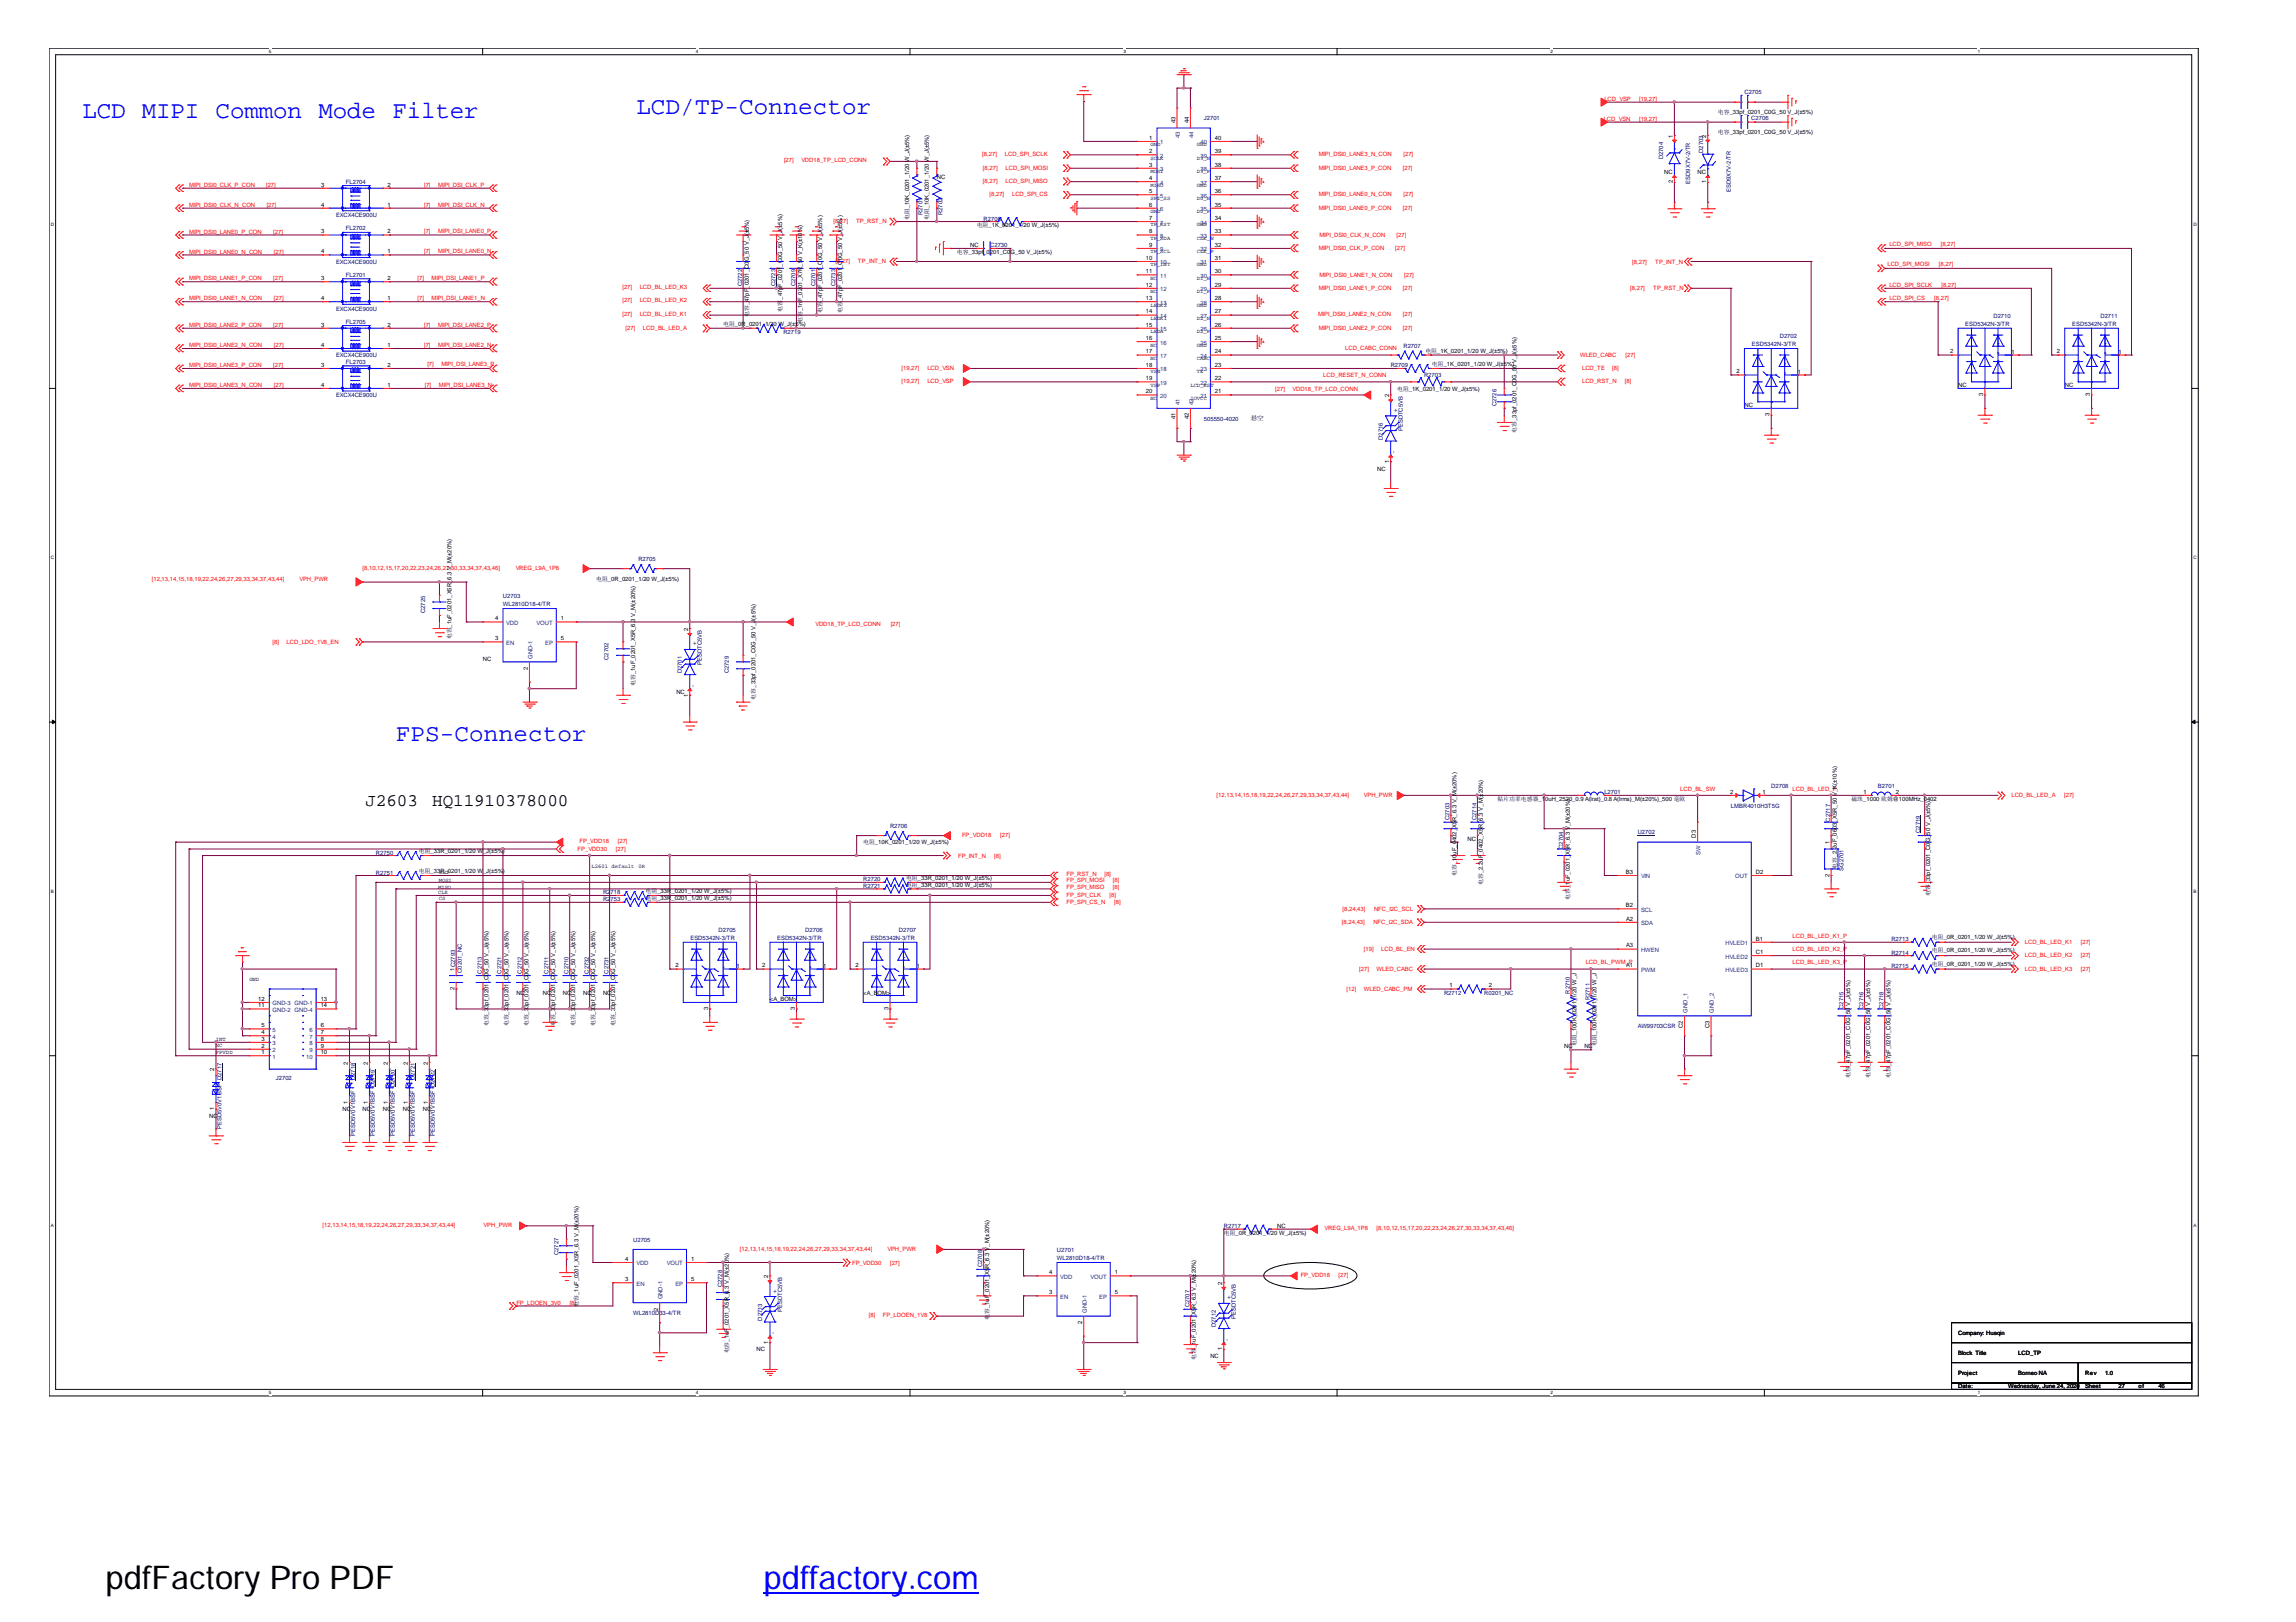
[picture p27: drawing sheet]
<svg xmlns="http://www.w3.org/2000/svg" width="297mm" height="210mm" viewBox="0 0 297 210" stroke-linecap="round" stroke-linejoin="round" font-family="sans-serif">
<defs><g id="words">
<text font-size="4.2" x="13.6" y="205.6">pdfFactory Pro PDF</text>
<text font-size="4.2" fill="#00f" x="98.8" y="205.6">pdffactory.com</text>
<g font-size="3.1" fill="#00f">
<text x="10.7" y="15.2">LCD MIPI Common Mode Filter</text>
<text x="82.3" y="14.7">LCD/TP-Connector</text>
<text x="51.2" y="95.9">FPS-Connector</text>
</g>
<g font-size="2.3">
<text x="47.3" y="104.4">J2603</text>
<text x="55.9" y="104.4">HQ11910378000</text>
</g>
<g font-size=".8">
<text x="152.1" y="16" transform="rotate(-90 152.1 16)">43</text>
<text x="153.8" y="16" transform="rotate(-90 153.8 16)">44</text>
<text x="216.4" y="17.8" transform="rotate(-90 216.4 17.8)">1</text>
<text x="220.7" y="17.8" transform="rotate(-90 220.7 17.8)">2</text>
<text x="222.2" y="17.3">电容_33pf_0201_C0G_50 V_J(±5%)</text>
<text x="222.2" y="14.7">电容_33pf_0201_C0G_50 V_J(±5%)</text>
<text x="121.2" y="23.2">NC</text>
<text x="148.7" y="18.1">1</text>
<text x="148.7" y="19.8">2</text>
<text x="148.7" y="21.6">3</text>
<text x="148.7" y="23.3">4</text>
<text x="157.2" y="18.1">40</text>
<text x="157.2" y="19.8">39</text>
<text x="157.2" y="21.6">38</text>
<text x="157.2" y="23.3">37</text>
<text x="215.3" y="22.5">NC</text>
<text x="216.4" y="23.7" transform="rotate(-90 216.4 23.7)">2</text>
<text x="219.6" y="22.5">NC</text>
<text x="220.7" y="23.7" transform="rotate(-90 220.7 23.7)">1</text>
<text x="41.6" y="24.1">3</text>
<text x="41.6" y="26.7">4</text>
<text x="50.1" y="26.7">1</text>
<text x="50.1" y="24.1">2</text>
<text x="117.6" y="28.5" transform="rotate(-90 117.6 28.5)">电阻_10K_0201_1/20 W_J(±5%)</text>
<text x="120.2" y="28.5" transform="rotate(-90 120.2 28.5)">电阻_10K_0201_1/20 W_J(±5%)</text>
<text x="126.4" y="29.4">电阻_1K_0201_1/20 W_J(±5%)</text>
<text x="148.7" y="25">5</text>
<text x="148.7" y="26.7">6</text>
<text x="148.7" y="28.5">7</text>
<text x="157.2" y="25">36</text>
<text x="157.2" y="26.7">35</text>
<text x="157.2" y="28.5">34</text>
<text x="41.6" y="30.2">3</text>
<text x="41.6" y="32.8">4</text>
<text x="50.1" y="32.8">1</text>
<text x="50.1" y="30.2">2</text>
<text x="123.8" y="32.9">电容_33pf_0201_C0G_50 V_J(±5%)</text>
<text x="125.5" y="32">NC</text>
<text x="148.3" y="33.6">10</text>
<text x="148.3" y="35.4">11</text>
<text x="148.7" y="30.2">8</text>
<text x="148.7" y="31.9">9</text>
<text x="157.2" y="30.2">33</text>
<text x="157.2" y="31.9">32</text>
<text x="157.2" y="33.6">31</text>
<text x="157.2" y="35.4">30</text>
<text x="41.6" y="36.3">3</text>
<text x="41.6" y="38.8">4</text>
<text x="50.1" y="38.8">1</text>
<text x="50.1" y="36.3">2</text>
<text x="96.9" y="41" transform="rotate(-90 96.9 41)">电容_47pF_0201_C0G_50 V_J(±5%)</text>
<text x="101.2" y="40.3" transform="rotate(-90 101.2 40.3)">电容_47pF_0201_C0G_50 V_J(±5%)</text>
<text x="103.8" y="41.8" transform="rotate(-90 103.8 41.8)">电容_1nF_0201_X7R_50 V_K(±10%)</text>
<text x="106.4" y="40.5" transform="rotate(-90 106.4 40.5)">电容</text>
<text x="106.4" y="39" transform="rotate(-90 106.4 39)">_47pF_0201_C0G_50 V_J(±5%)</text>
<text x="109" y="40.5" transform="rotate(-90 109 40.5)">电容</text>
<text x="109" y="39" transform="rotate(-90 109 39)">_47pF_0201_C0G_50 V_J(±5%)</text>
<text x="148.3" y="37.1">12</text>
<text x="148.3" y="38.8">13</text>
<text x="148.3" y="40.6">14</text>
<text x="157.2" y="37.1">29</text>
<text x="157.2" y="38.8">28</text>
<text x="157.2" y="40.6">27</text>
<text x="41.6" y="42.3">3</text>
<text x="41.6" y="44.9">4</text>
<text x="41.6" y="47.5">3</text>
<text x="50.1" y="44.9">1</text>
<text x="50.1" y="42.3">2</text>
<text x="50.1" y="47.5">2</text>
<text x="93.6" y="42.2">电阻_0R_0201_1/20 W_J(±5%)</text>
<text x="148.3" y="42.3">15</text>
<text x="148.3" y="44">16</text>
<text x="148.3" y="45.7">17</text>
<text x="148.3" y="47.5">18</text>
<text x="157.2" y="42.3">26</text>
<text x="157.2" y="44">25</text>
<text x="157.2" y="45.7">24</text>
<text x="157.2" y="47.5">23</text>
<text x="184.4" y="45.6">电阻_1K_0201_1/20 W_J(±5%)</text>
<text x="185.3" y="47.3">电阻_1K_0201_1/20 W_J(±5%)</text>
<text x="252.3" y="45.7">2</text>
<text x="260.2" y="45.8">1</text>
<text x="266.1" y="45.7">2</text>
<text x="274.1" y="45.8">1</text>
<text x="41.6" y="50.1">4</text>
<text x="50.1" y="50.1">1</text>
<text x="148.3" y="49.2">19</text>
<text x="148.3" y="50.9">20</text>
<text x="157.2" y="49.2">22</text>
<text x="157.2" y="50.9">21</text>
<text x="179.7" y="51.4" transform="rotate(-90 179.7 51.4)">2</text>
<text x="180.8" y="50.6">电阻_1K_0201_1/20 W_J(±5%)</text>
<text x="224.7" y="48.3">2</text>
<text x="225.7" y="52.7">NC</text>
<text x="228.9" y="53.9" transform="rotate(-90 228.9 53.9)">3</text>
<text x="232.6" y="48.4">1</text>
<text x="253.3" y="50.1">NC</text>
<text x="256.6" y="51.3" transform="rotate(-90 256.6 51.3)">3</text>
<text x="267.1" y="50.1">NC</text>
<text x="270.4" y="51.3" transform="rotate(-90 270.4 51.3)">3</text>
<text x="152.1" y="54.3" transform="rotate(-90 152.1 54.3)">41</text>
<text x="153.8" y="54.3" transform="rotate(-90 153.8 54.3)">42</text>
<text x="161.8" y="54.4">悬空</text>
<text x="179.7" y="59.9" transform="rotate(-90 179.7 59.9)">1</text>
<text x="196.2" y="56" transform="rotate(-90 196.2 56)">电容_33pf_0201_C0G_50 V_J(±5%)</text>
<text x="178.2" y="60.9">NC</text>
<text x="77.1" y="75.2">电阻_0R_0201_1/20 W_J(±5%)</text>
<text x="58.4" y="82.7" transform="rotate(-90 58.4 82.7)">电容_1uF_0201_X5R_6.3 V_M(±20%)</text>
<text x="64.1" y="82.9">3</text>
<text x="64.1" y="80.3">4</text>
<text x="72.6" y="82.9">5</text>
<text x="72.6" y="80.3">1</text>
<text x="89" y="81.6" transform="rotate(-90 89 81.6)">2</text>
<text x="62.5" y="85.5">NC</text>
<text x="68.3" y="86.7" transform="rotate(-90 68.3 86.7)">2</text>
<text x="82.2" y="88.8" transform="rotate(-90 82.2 88.8)">电容_1uF_0201_X5R_6.3 V_M(±20%)</text>
<text x="87.5" y="89.8">NC</text>
<text x="89" y="90.1" transform="rotate(-90 89 90.1)">1</text>
<text x="97.7" y="90.5" transform="rotate(-90 97.7 90.5)">电容_33pf_0201_C0G_50 V_J(±5%)</text>
<text x="193.7" y="103.6">贴片功率电感器_10uH_2520_0.9 A(lrat)_0.8 A(lrms)_M(±20%)_500 毫欧</text>
<text x="223.8" y="102.7">2</text>
<text x="228" y="102.7">1</text>
<text x="239.5" y="103.6">磁珠_1000 欧姆@100MHz_0402</text>
<text x="241.1" y="102.7">1</text>
<text x="245.3" y="102.7">2</text>
<text x="54.2" y="110.4">电阻_33R_0201_1/20 W_J(±5%)</text>
<text x="54.2" y="113">电阻_33R_0201_1/20 W_J(±5%)</text>
<text x="111.7" y="109.3">电阻_10K_0201_1/20 W_J(±5%)</text>
<text x="117.2" y="113.8">电阻_33R_0201_1/20 W_J(±5%)</text>
<text x="188.4" y="113.4" transform="rotate(-90 188.4 113.4)">电容_10uF_0402_X5R_6.3 V_M(±20%)</text>
<text x="189.9" y="108.9">NC</text>
<text x="210.4" y="113.1">B3</text>
<text x="219.4" y="108.4" transform="rotate(-90 219.4 108.4)">D3</text>
<text x="227.2" y="113.1">D2</text>
<text x="236.7" y="113.5" transform="rotate(-90 236.7 113.5)">2</text>
<text x="236.7" y="109.3" transform="rotate(-90 236.7 109.3)">1</text>
<text x="237.6" y="112.5" transform="rotate(-90 237.6 112.5)">电容_2.2uF_0603_X5R_50 V_K(±10%)</text>
<text x="83.5" y="116.4">电阻_33R_0201_1/20 W_J(±5%)</text>
<text x="83.5" y="115.6">电阻_33R_0201_1/20 W_J(±5%)</text>
<text x="117.2" y="114.7">电阻_33R_0201_1/20 W_J(±5%)</text>
<text x="191.9" y="114.5" transform="rotate(-90 191.9 114.5)">电容_2.2uF_0402_X5R_6.3 V_M(±20%)</text>
<text x="203.1" y="116.4" transform="rotate(-90 203.1 116.4)">电容_1uF_0201_X5R_6.3 V_M(±20%)</text>
<text x="210.4" y="117.4">B2</text>
<text x="210.4" y="119.1">A2</text>
<text x="249.7" y="116" transform="rotate(-90 249.7 116)">电容_33pf_0201_C0G_50 V_J(±5%)</text>
<text x="58.8" y="125.7" transform="rotate(-90 58.8 125.7)">1C2793</text>
<text x="87.4" y="125.2">2</text>
<text x="95.3" y="125.2">1</text>
<text x="98.6" y="125.2">2</text>
<text x="106.5" y="125.2">1</text>
<text x="110.7" y="125.2">2</text>
<text x="118.6" y="125.2">1</text>
<text x="210.4" y="125.2">A1</text>
<text x="210.4" y="122.6">A3</text>
<text x="227.2" y="125.2">D1</text>
<text x="227.2" y="123.5">C1</text>
<text x="227.2" y="121.7">B1</text>
<text x="249.9" y="121.5">电阻_0R_0201_1/20 W_J(±5%)</text>
<text x="249.9" y="125">电阻_0R_0201_1/20 W_J(±5%)</text>
<text x="249.9" y="123.2">电阻_0R_0201_1/20 W_J(±5%)</text>
<text x="33.4" y="130.4">11</text>
<text x="33.4" y="129.5">12</text>
<text x="41.5" y="130.4">14</text>
<text x="41.5" y="129.5">13</text>
<text x="58.8" y="128.2" transform="rotate(-90 58.8 128.2)">2</text>
<text x="66.8" y="128.7">NC</text>
<text x="70.2" y="128.7">NC</text>
<text x="72.8" y="128.7">NC</text>
<text x="75.4" y="128.7">NC</text>
<text x="78" y="128.7">NC</text>
<text x="91.6" y="130.7" transform="rotate(-90 91.6 130.7)">3</text>
<text x="99.6" y="129.6">&lt;A_BOM&gt;</text>
<text x="102.8" y="130.7" transform="rotate(-90 102.8 130.7)">3</text>
<text x="111.7" y="128.7">&lt;A_BOM&gt;</text>
<text x="114.9" y="130.7" transform="rotate(-90 114.9 130.7)">3</text>
<text x="187.5" y="127.8">1</text>
<text x="192.6" y="127.8">2</text>
<text x="33.8" y="136.4">1</text>
<text x="33.8" y="135.6">2</text>
<text x="33.8" y="134.7">3</text>
<text x="33.8" y="133.8">4</text>
<text x="33.8" y="132.9">5</text>
<text x="41.5" y="134.7">8</text>
<text x="41.5" y="135.6">9</text>
<text x="41.5" y="136.4">10</text>
<text x="41.5" y="133.8">7</text>
<text x="41.5" y="132.9">6</text>
<text x="45" y="137.8" transform="rotate(-90 45 137.8)">2</text>
<text x="47.6" y="137.8" transform="rotate(-90 47.6 137.8)">2</text>
<text x="50.2" y="137.8" transform="rotate(-90 50.2 137.8)">2</text>
<text x="52.7" y="137.8" transform="rotate(-90 52.7 137.8)">2</text>
<text x="55.3" y="137.8" transform="rotate(-90 55.3 137.8)">2</text>
<text x="63.2" y="132.8" transform="rotate(-90 63.2 132.8)">电容_33pf_0201_C0G_50 V_J(±5%)</text>
<text x="65.8" y="132.8" transform="rotate(-90 65.8 132.8)">电容_33pf_0201_C0G_50 V_J(±5%)</text>
<text x="68.4" y="132.8" transform="rotate(-90 68.4 132.8)">电容_33pf_0201_C0G_50 V_J(±5%)</text>
<text x="71.8" y="132.8" transform="rotate(-90 71.8 132.8)">电容_33pf_0201_C0G_50 V_J(±5%)</text>
<text x="74.4" y="132.8" transform="rotate(-90 74.4 132.8)">电容_33pf_0201_C0G_50 V_J(±5%)</text>
<text x="77" y="132.8" transform="rotate(-90 77 132.8)">电容_33pf_0201_C0G_50 V_J(±5%)</text>
<text x="79.6" y="132.8" transform="rotate(-90 79.6 132.8)">电容_33pf_0201_C0G_50 V_J(±5%)</text>
<text x="202.4" y="135.6">NC</text>
<text x="204" y="135.4" transform="rotate(-90 204 135.4)">电阻_100K_0201_1/20 W_J</text>
<text x="205" y="135.6">NC</text>
<text x="206.5" y="135.4" transform="rotate(-90 206.5 135.4)">电阻_100K_0201_1/20 W_J</text>
<text x="217.7" y="133" transform="rotate(-90 217.7 133)">C2</text>
<text x="221.1" y="133" transform="rotate(-90 221.1 133)">C3</text>
<text x="27.7" y="143.7" transform="rotate(-90 27.7 143.7)">1</text>
<text x="27.7" y="138.6" transform="rotate(-90 27.7 138.6)">2</text>
<text x="44.3" y="143.8">NC</text>
<text x="45" y="142.8" transform="rotate(-90 45 142.8)">1</text>
<text x="46.9" y="143.8">NC</text>
<text x="47.6" y="142.8" transform="rotate(-90 47.6 142.8)">1</text>
<text x="49.5" y="143.8">NC</text>
<text x="50.2" y="142.8" transform="rotate(-90 50.2 142.8)">1</text>
<text x="52.1" y="143.8">NC</text>
<text x="52.7" y="142.8" transform="rotate(-90 52.7 142.8)">1</text>
<text x="54.7" y="143.8">NC</text>
<text x="55.3" y="142.8" transform="rotate(-90 55.3 142.8)">1</text>
<text x="239.4" y="139.5" transform="rotate(-90 239.4 139.5)">电容_47pF_0201_C0G_50 V_J(±5%)</text>
<text x="241.9" y="139.5" transform="rotate(-90 241.9 139.5)">电容_47pF_0201_C0G_50 V_J(±5%)</text>
<text x="244.6" y="139.5" transform="rotate(-90 244.6 139.5)">电容_47pF_0201_C0G_50 V_J(±5%)</text>
<text x="27.1" y="144.7">NC</text>
<text x="158.3" y="159.8">电阻_0R_0201_1/20 W_J(±5%)</text>
<text x="165.2" y="158.9">NC</text>
<text x="80.9" y="165.8">3</text>
<text x="80.9" y="163.2">4</text>
<text x="89.4" y="165.8">5</text>
<text x="89.4" y="163.2">1</text>
<text x="99.4" y="165.4" transform="rotate(-90 99.4 165.4)">2</text>
<text x="135.7" y="167.5">3</text>
<text x="135.7" y="164.9">4</text>
<text x="144.2" y="164.9">1</text>
<text x="144.2" y="167.5">5</text>
<text x="158.1" y="166.3" transform="rotate(-90 158.1 166.3)">2</text>
<text x="74.8" y="169.1" transform="rotate(-90 74.8 169.1)">电容_1uF_0201_X5R_6.3 V_M(±20%)</text>
<text x="85.1" y="169.6" transform="rotate(-90 85.1 169.6)">2</text>
<text x="99.4" y="173.9" transform="rotate(-90 99.4 173.9)">1</text>
<text x="128" y="170.8" transform="rotate(-90 128 170.8)">电容_1uF_0201_X5R_6.3 V_M(±20%)</text>
<text x="140" y="171.3" transform="rotate(-90 140 171.3)">2</text>
<text x="253.3" y="172.7">Company: Huaqin</text>
<text x="94.3" y="175.1" transform="rotate(-90 94.3 175.1)">电容_1uF_0201_X5R_6.3 V_M(±20%)</text>
<text x="97.9" y="174.9">NC</text>
<text x="154.7" y="176" transform="rotate(-90 154.7 176)">电容_1uF_0201_X5R_6.3 V_M(±20%)</text>
<text x="156.6" y="175.8">NC</text>
<text x="158.1" y="174.8" transform="rotate(-90 158.1 174.8)">1</text>
<text x="253.3" y="175.4">Block Title</text>
<text x="253.3" y="177.9">Project</text>
<text x="253.3" y="179.7">Date:</text>
<text x="259.8" y="179.7">Wednesday, June 24, 2020</text>
<text x="261.1" y="177.9">Borneo NA</text>
<text x="261.1" y="175.4">LCD_TP</text>
<text x="269.7" y="177.9">Rev</text>
<text x="269.7" y="179.7">Sheet</text>
<text x="272.3" y="177.9">1.0</text>
<text x="274.1" y="179.7">27</text>
<text x="276.6" y="179.7">of</text>
<text x="279.2" y="179.7">46</text>
</g>
<g font-size=".8" fill="#004080">
<text x="152.7" y="17.8" transform="rotate(-90 152.7 17.8)">43</text>
<text x="154.4" y="17.8" transform="rotate(-90 154.4 17.8)">44</text>
<text x="150.1" y="18.7">1</text>
<text x="150.1" y="20.4">2</text>
<text x="150.1" y="22.2">3</text>
<text x="150.1" y="23.9">4</text>
<text x="155.3" y="18.7">40</text>
<text x="155.3" y="20.4">39</text>
<text x="155.3" y="22.2">38</text>
<text x="155.3" y="23.9">37</text>
<text x="150.1" y="25.6">5</text>
<text x="150.1" y="27.3">6</text>
<text x="150.1" y="29.1">7</text>
<text x="155.3" y="25.6">36</text>
<text x="155.3" y="27.3">35</text>
<text x="155.3" y="29.1">34</text>
<text x="150.1" y="30.8">8</text>
<text x="150.1" y="32.5">9</text>
<text x="150.1" y="34.2">10</text>
<text x="150.1" y="36">11</text>
<text x="155.3" y="30.8">33</text>
<text x="155.3" y="32.5">32</text>
<text x="155.3" y="34.2">31</text>
<text x="155.3" y="36">30</text>
<text x="150.1" y="37.7">12</text>
<text x="150.1" y="39.4">13</text>
<text x="150.1" y="41.2">14</text>
<text x="155.3" y="37.7">29</text>
<text x="155.3" y="39.4">28</text>
<text x="155.3" y="41.2">27</text>
<text x="150.1" y="42.9">15</text>
<text x="150.1" y="44.6">16</text>
<text x="150.1" y="46.3">17</text>
<text x="155.3" y="42.9">26</text>
<text x="155.3" y="44.6">25</text>
<text x="155.3" y="46.3">24</text>
<text x="150.1" y="48.1">18</text>
<text x="150.1" y="49.8">19</text>
<text x="150.1" y="51.5">20</text>
<text x="152.7" y="52.4" transform="rotate(-90 152.7 52.4)">41</text>
<text x="154.4" y="52.4" transform="rotate(-90 154.4 52.4)">42</text>
<text x="155.3" y="48.1">23</text>
<text x="155.3" y="49.8">22</text>
<text x="155.3" y="51.5">21</text>
<text x="180.8" y="53.3" transform="rotate(-90 180.8 53.3)">+</text>
<text x="180.6" y="58.6" transform="rotate(-90 180.6 58.6)">-</text>
<text x="65.5" y="83.5">EN</text>
<text x="65.5" y="80.9">VDD</text>
<text x="69.4" y="80.9">VOUT</text>
<text x="70.5" y="83.5">EP</text>
<text x="90.1" y="83.5" transform="rotate(-90 90.1 83.5)">+</text>
<text x="68.9" y="85.2" transform="rotate(-90 68.9 85.2)">GND-1</text>
<text x="89.9" y="88.9" transform="rotate(-90 89.9 88.9)">-</text>
<text x="212.3" y="113.7">VIN</text>
<text x="220" y="110.6" transform="rotate(-90 220 110.6)">SW</text>
<text x="224.5" y="113.7">OUT</text>
<text x="212.3" y="119.7">SDA</text>
<text x="212.3" y="118">SCL</text>
<text x="212.3" y="125.8">PWM</text>
<text x="212.3" y="123.2">HWEN</text>
<text x="223.2" y="125.8">HVLED3</text>
<text x="223.2" y="124.1">HVLED2</text>
<text x="223.2" y="122.3">HVLED1</text>
<text x="35.3" y="131">GND-2 GND-4</text>
<text x="35.3" y="130.1">GND-3 GND-1</text>
<text x="218.3" y="131" transform="rotate(-90 218.3 131)">GND_1</text>
<text x="221.7" y="131" transform="rotate(-90 221.7 131)">GND_2</text>
<text x="35.3" y="137">1</text>
<text x="35.3" y="136.2">2</text>
<text x="35.3" y="135.3">3</text>
<text x="35.3" y="134.4">4</text>
<text x="35.3" y="133.5">5</text>
<text x="39.6" y="137">10</text>
<text x="40" y="135.3">8</text>
<text x="40" y="136.2">9</text>
<text x="40" y="134.4">7</text>
<text x="40" y="133.5">6</text>
<text x="82.3" y="166.4">EN</text>
<text x="82.3" y="163.8">VDD</text>
<text x="86.3" y="163.8">VOUT</text>
<text x="87.4" y="166.4">EP</text>
<text x="100.5" y="167.3" transform="rotate(-90 100.5 167.3)">+</text>
<text x="137.2" y="165.5">VDD</text>
<text x="141.1" y="165.5">VOUT</text>
<text x="85.7" y="168.2" transform="rotate(-90 85.7 168.2)">GND-1</text>
<text x="100.2" y="172.6" transform="rotate(-90 100.2 172.6)">-</text>
<text x="137.2" y="168.1">EN</text>
<text x="140.6" y="169.9" transform="rotate(-90 140.6 169.9)">GND-1</text>
<text x="142.2" y="168.1">EP</text>
<text x="159" y="173.5" transform="rotate(-90 159 173.5)">-</text>
<text x="159.2" y="168.2" transform="rotate(-90 159.2 168.2)">+</text>
</g>
<g font-size=".8" fill="#000080">
<text x="155.7" y="15.6">J2701</text>
<text x="225.7" y="12.1">C2705</text>
<text x="226.6" y="15.6">C2706</text>
<text x="44.7" y="23.8">FL2704</text>
<text x="215.2" y="20.6" transform="rotate(-90 215.2 20.6)">D2704</text>
<text x="218.7" y="23.8" transform="rotate(-90 218.7 23.8)">ESD9X7V-2/TR</text>
<text x="220.3" y="19.8" transform="rotate(-90 220.3 19.8)">D2703</text>
<text x="43.5" y="28.1">EXCX4CE900U</text>
<text x="44.7" y="29.8">FL2702</text>
<text x="119.3" y="27.8" transform="rotate(-90 119.3 27.8)">R2701</text>
<text x="121.9" y="27.8" transform="rotate(-90 121.9 27.8)">R2702</text>
<text x="127.3" y="28.5">R2708</text>
<text x="223.9" y="24.9" transform="rotate(-90 223.9 24.9)">ESD9X7V-2/TR</text>
<text x="43.5" y="34.1">EXCX4CE900U</text>
<text x="44.7" y="35.9">FL2701</text>
<text x="128.1" y="32">C2730</text>
<text x="43.5" y="40.2">EXCX4CE900U</text>
<text x="44.7" y="41.9">FL2705</text>
<text x="96" y="37.1" transform="rotate(-90 96 37.1)">C2722</text>
<text x="100.3" y="37.1" transform="rotate(-90 100.3 37.1)">C2723</text>
<text x="102.9" y="37.1" transform="rotate(-90 102.9 37.1)">C2709</text>
<text x="105.5" y="37.1" transform="rotate(-90 105.5 37.1)">C2701</text>
<text x="108.1" y="37.1" transform="rotate(-90 108.1 37.1)">C2733</text>
<text x="257.9" y="41.1">D2710</text>
<text x="271.7" y="41.1">D2711</text>
<text x="43.5" y="46.2">EXCX4CE900U</text>
<text x="44.7" y="47.1">FL2703</text>
<text x="101.3" y="43.2">R2719</text>
<text x="179.9" y="47.5">R2709</text>
<text x="181.6" y="45.1">R2707</text>
<text x="226.7" y="44.8">ESD5342N-3/TR</text>
<text x="230.3" y="43.7">D2702</text>
<text x="254.3" y="42.2">ESD5342N-3/TR</text>
<text x="268.1" y="42.2">ESD5342N-3/TR</text>
<text x="43.5" y="51.4">EXCX4CE900U</text>
<text x="184.2" y="48.8">R2703</text>
<text x="193.6" y="52.6" transform="rotate(-90 193.6 52.6)">C2726</text>
<text x="155.7" y="54.5">505550-4020</text>
<text x="178.9" y="56.9" transform="rotate(-90 178.9 56.9)">D2716</text>
<text x="181.5" y="55.8" transform="rotate(-90 181.5 55.8)">PESDTC5VB</text>
<text x="65.1" y="77.4">U2703</text>
<text x="82.6" y="72.6">R2705</text>
<text x="55" y="79.3" transform="rotate(-90 55 79.3)">C2725</text>
<text x="65.1" y="78.5">WL2810D18-4/TR</text>
<text x="78.7" y="85.4" transform="rotate(-90 78.7 85.4)">C2702</text>
<text x="88.2" y="87.1" transform="rotate(-90 88.2 87.1)">D2701</text>
<text x="90.8" y="86" transform="rotate(-90 90.8 86)">PESDTC5VB</text>
<text x="94.3" y="87.1" transform="rotate(-90 94.3 87.1)">C2729</text>
<text x="229.2" y="102">D2708</text>
<text x="243" y="102">B2701</text>
<text x="115.1" y="107.1">R2706</text>
<text x="187.5" y="106.1" transform="rotate(-90 187.5 106.1)">C2703</text>
<text x="191" y="106.1" transform="rotate(-90 191 106.1)">C2714</text>
<text x="207.6" y="102.8">L2701</text>
<text x="211.9" y="108">U2702</text>
<text x="223.9" y="104.5">LMBR4010H3T5G</text>
<text x="236.8" y="106.3" transform="rotate(-90 236.8 106.3)">C2717</text>
<text x="248.4" y="107.8" transform="rotate(-90 248.4 107.8)">C2719</text>
<text x="48.6" y="110.6">R2750</text>
<text x="48.6" y="113.2">R2751</text>
<text x="202.2" y="109.9" transform="rotate(-90 202.2 109.9)">C2704</text>
<text x="238.5" y="112.7" transform="rotate(-90 238.5 112.7)">SG2701</text>
<text x="78" y="116.6">R2753</text>
<text x="78" y="115.8">R2718</text>
<text x="111.7" y="114.9">R2721</text>
<text x="111.7" y="114">R2720</text>
<text x="59.7" y="125.9" transform="rotate(-90 59.7 125.9)">C0201_NC</text>
<text x="62.3" y="126" transform="rotate(-90 62.3 126)">C2713</text>
<text x="64.9" y="126" transform="rotate(-90 64.9 126)">C2721</text>
<text x="67.5" y="126" transform="rotate(-90 67.5 126)">C2712</text>
<text x="71" y="126" transform="rotate(-90 71 126)">C2711</text>
<text x="73.5" y="126" transform="rotate(-90 73.5 126)">C2710</text>
<text x="76.2" y="126" transform="rotate(-90 76.2 126)">C2732</text>
<text x="78.7" y="126" transform="rotate(-90 78.7 126)">C2731</text>
<text x="89.3" y="121.6">ESD5342N-3/TR</text>
<text x="93" y="120.6">D2705</text>
<text x="100.5" y="121.6">ESD5342N-3/TR</text>
<text x="104.2" y="120.6">D2706</text>
<text x="112.6" y="121.6">ESD5342N-3/TR</text>
<text x="116.3" y="120.6">D2707</text>
<text x="244.7" y="121.8">R2713</text>
<text x="244.7" y="125.2">R2715</text>
<text x="244.7" y="123.5">R2714</text>
<text x="186.8" y="128.7">R2712</text>
<text x="192" y="128.7">R0201_NC</text>
<text x="203.1" y="128.6" transform="rotate(-90 203.1 128.6)">R2710</text>
<text x="205.7" y="129.5" transform="rotate(-90 205.7 129.5)">R2711</text>
<text x="238.5" y="130.6" transform="rotate(-90 238.5 130.6)">C2715</text>
<text x="241.1" y="130.6" transform="rotate(-90 241.1 130.6)">C2716</text>
<text x="243.7" y="130.6" transform="rotate(-90 243.7 130.6)">C2718</text>
<text x="211.9" y="133">AW99703CSR</text>
<text x="35.7" y="139.8">J2702</text>
<text x="45.9" y="139.8" transform="rotate(-90 45.9 139.8)">D2718</text>
<text x="53.7" y="139.8" transform="rotate(-90 53.7 139.8)">D2721</text>
<text x="28.7" y="146.1" transform="rotate(-90 28.7 146.1)">PESD5V0V1BSF D2717</text>
<text x="45.9" y="147" transform="rotate(-90 45.9 147)">PESD5V0V1BSF</text>
<text x="48.5" y="147" transform="rotate(-90 48.5 147)">PESD5V0V1BSF D2719</text>
<text x="51.1" y="147" transform="rotate(-90 51.1 147)">PESD5V0V1BSF D2720</text>
<text x="53.7" y="147" transform="rotate(-90 53.7 147)">PESD5V0V1BSF</text>
<text x="56.3" y="147" transform="rotate(-90 56.3 147)">PESD5V0V1BSF D2722</text>
<text x="81.9" y="160.7">U2705</text>
<text x="158.3" y="158.9">R2717</text>
<text x="72.3" y="162.4" transform="rotate(-90 72.3 162.4)">C2727</text>
<text x="93.4" y="166.6" transform="rotate(-90 93.4 166.6)">C2728</text>
<text x="127.1" y="164" transform="rotate(-90 127.1 164)">C2708</text>
<text x="136.7" y="162">U2701</text>
<text x="136.7" y="163.1">WL2810D18-4/TR</text>
<text x="81.9" y="170.2">WL2810D33-4/TR</text>
<text x="98.6" y="170.9" transform="rotate(-90 98.6 170.9)">D2713</text>
<text x="101.2" y="169.8" transform="rotate(-90 101.2 169.8)">PESDTC5VB</text>
<text x="153.9" y="169.2" transform="rotate(-90 153.9 169.2)">C2707</text>
<text x="157.3" y="171.8" transform="rotate(-90 157.3 171.8)">D2712</text>
<text x="159.9" y="170.7" transform="rotate(-90 159.9 170.7)">PESDTC5VB</text>
</g>
<g font-size=".8" fill="#f00">
<text x="207.5" y="15.7">LCD_VSN</text>
<text x="207.6" y="13.1">LCD_VSP</text>
<text x="212" y="13.1">[19,27]</text>
<text x="212" y="15.7">[19,27]</text>
<text x="101.4" y="21">[27]</text>
<text x="103.7" y="21">VDD18_TP_LCD_CONN</text>
<text x="127.1" y="20.2">[8,27]</text>
<text x="127.2" y="22">[8,27]</text>
<text x="127.2" y="23.7">[8,27]</text>
<text x="130" y="20.2">LCD_SPI_SCLK</text>
<text x="130.1" y="22">LCD_SPI_MOSI</text>
<text x="130.1" y="23.7">LCD_SPI_MISO</text>
<text x="170.6" y="20.2">MIPI_DSI0_LANE3_N_CON</text>
<text x="170.6" y="22">MIPI_DSI0_LANE3_P_CON</text>
<text x="181.5" y="22">[27]</text>
<text x="181.6" y="20.2">[27]</text>
<text x="24.5" y="24.2">MIPI_DSI0_CLK_P_CON</text>
<text x="24.5" y="26.8">MIPI_DSI0_CLK_N_CON</text>
<text x="34.4" y="24.2">[27]</text>
<text x="34.5" y="26.8">[27]</text>
<text x="54.9" y="24.1">[7]</text>
<text x="54.9" y="26.7">[7]</text>
<text x="56.7" y="24.1">MIPI_DSI_CLK_P</text>
<text x="56.7" y="26.7">MIPI_DSI_CLK_N</text>
<text x="107.8" y="28.9">[8,27]</text>
<text x="110.7" y="28.9">TP_RST_N</text>
<text x="128" y="25.4">[8,27]</text>
<text x="130.9" y="25.4">LCD_SPI_CS</text>
<text x="170.6" y="25.4">MIPI_DSI0_LANE0_N_CON</text>
<text x="170.6" y="27.1">MIPI_DSI0_LANE0_P_CON</text>
<text x="181.5" y="27.1">[27]</text>
<text x="181.6" y="25.4">[27]</text>
<text x="24.5" y="30.2">MIPI_DSI0_LANE0_P_CON</text>
<text x="24.5" y="32.9">MIPI_DSI0_LANE0_N_CON</text>
<text x="35.3" y="30.2">[27]</text>
<text x="35.4" y="32.9">[27]</text>
<text x="54.9" y="30.2">[7]</text>
<text x="54.9" y="32.8">[7]</text>
<text x="56.7" y="30.2">MIPI_DSI_LANE0_P</text>
<text x="56.7" y="32.8">MIPI_DSI_LANE0_N</text>
<text x="108.1" y="34.1">[8,27]</text>
<text x="111" y="34.1">TP_INT_N</text>
<text x="170.6" y="32.3">MIPI_DSI0_CLK_P_CON</text>
<text x="170.7" y="30.6">MIPI_DSI0_CLK_N_CON</text>
<text x="170.7" y="35.8">MIPI_DSI0_LANE1_N_CON</text>
<text x="180.5" y="32.3">[27]</text>
<text x="180.7" y="30.6">[27]</text>
<text x="181.7" y="35.8">[27]</text>
<text x="211.2" y="34.1">[8,27]</text>
<text x="214.1" y="34.1">TP_INT_N</text>
<text x="244.2" y="34.4">LCD_SPI_MOSI</text>
<text x="244.4" y="31.8">LCD_SPI_MISO</text>
<text x="250.8" y="34.4">[8,27]</text>
<text x="251.1" y="31.8">[8,27]</text>
<text x="24.5" y="36.3">MIPI_DSI0_LANE1_P_CON</text>
<text x="24.5" y="38.9">MIPI_DSI0_LANE1_N_CON</text>
<text x="35.3" y="36.3">[27]</text>
<text x="35.4" y="38.9">[27]</text>
<text x="54" y="36.2">[7]</text>
<text x="54" y="38.8">[7]</text>
<text x="55.8" y="36.2">MIPI_DSI_LANE1_P</text>
<text x="55.8" y="38.8">MIPI_DSI_LANE1_N</text>
<text x="80.5" y="39">[27]</text>
<text x="80.5" y="40.9">[27]</text>
<text x="80.5" y="37.4">[27]</text>
<text x="82.8" y="39">LCD_BL_LED_K2</text>
<text x="82.8" y="40.9">LCD_BL_LED_K1</text>
<text x="82.8" y="37.4">LCD_BL_LED_K3</text>
<text x="170.5" y="41">MIPI_DSI0_LANE2_N_CON</text>
<text x="170.6" y="37.5">MIPI_DSI0_LANE1_P_CON</text>
<text x="181.5" y="37.5">[27]</text>
<text x="181.5" y="41">[27]</text>
<text x="210.9" y="37.5">[8,27]</text>
<text x="213.9" y="37.5">TP_RST_N</text>
<text x="244.4" y="37.1">LCD_SPI_SCLK</text>
<text x="244.4" y="38.8">LCD_SPI_CS</text>
<text x="250.2" y="38.8">[8,27]</text>
<text x="251.2" y="37.1">[8,27]</text>
<text x="24.5" y="42.3">MIPI_DSI0_LANE2_P_CON</text>
<text x="24.5" y="44.9">MIPI_DSI0_LANE2_N_CON</text>
<text x="24.5" y="47.5">MIPI_DSI0_LANE3_P_CON</text>
<text x="35.3" y="42.3">[27]</text>
<text x="35.3" y="47.5">[27]</text>
<text x="35.4" y="44.9">[27]</text>
<text x="54.9" y="42.3">[7]</text>
<text x="54.9" y="44.8">[7]</text>
<text x="55.3" y="47.4">[7]</text>
<text x="56.7" y="42.3">MIPI_DSI_LANE2_P</text>
<text x="56.7" y="44.8">MIPI_DSI_LANE2_N</text>
<text x="57.1" y="47.4">MIPI_DSI_LANE3_P</text>
<text x="80.9" y="42.7">[27]</text>
<text x="83.2" y="42.7">LCD_BL_LED_A</text>
<text x="116.6" y="47.9">[19,27]</text>
<text x="120" y="47.9">LCD_VSN</text>
<text x="170.6" y="42.7">MIPI_DSI0_LANE2_P_CON</text>
<text x="174" y="45.4">LCD_CABC_CONN</text>
<text x="181.5" y="42.7">[27]</text>
<text x="204.4" y="46.2">WLED_CABC</text>
<text x="204.7" y="47.9">LCD_TE</text>
<text x="208.6" y="47.9">[8]</text>
<text x="210.3" y="46.2">[27]</text>
<text x="24.5" y="50.1">MIPI_DSI0_LANE3_N_CON</text>
<text x="35.4" y="50.1">[27]</text>
<text x="54.9" y="50.1">[7]</text>
<text x="56.8" y="50.1">MIPI_DSI_LANE3_N</text>
<text x="116.6" y="49.6">[19,27]</text>
<text x="120" y="49.6">LCD_VSP</text>
<text x="165" y="50.6">[27]</text>
<text x="167.2" y="50.6">VDD18_TP_LCD_CONN</text>
<text x="171.2" y="48.8">LCD_RESET_N_CONN</text>
<text x="204.7" y="49.6">LCD_RST_N</text>
<text x="210.2" y="49.6">[8]</text>
<text x="19.6" y="75.2">[12,13,14,15,18,19,22,24,26,27,29,33,34,37,43,44]</text>
<text x="38.7" y="75.2">VPH_PWR</text>
<text x="46.9" y="73.8">[8,10,12,15,17,20,22,23,24,26,27,30,33,34,37,43,46]</text>
<text x="66.7" y="73.8">VREG_L9A_1P8</text>
<text x="35.3" y="83.3">[8]</text>
<text x="37.1" y="83.3">LCD_LDO_1V8_EN</text>
<text x="105.5" y="81">VDD18_TP_LCD_CONN</text>
<text x="115.2" y="81">[27]</text>
<text x="157.4" y="103.1">[12,13,14,15,18,19,22,24,26,27,29,33,34,37,43,44]</text>
<text x="176.4" y="103.1">VPH_PWR</text>
<text x="217.4" y="102.3">LCD_BL_SW</text>
<text x="231.9" y="102.3">LCD_BL_LED_P</text>
<text x="260.2" y="103.1">LCD_BL_LED_A</text>
<text x="267" y="103.1">[27]</text>
<text x="74.7" y="110.1">FP_VDD30</text>
<text x="75" y="109.1">FP_VDD18</text>
<text x="79.7" y="110.1">[27]</text>
<text x="79.9" y="109.1">[27]</text>
<text x="124" y="111">FP_INT_N</text>
<text x="124.5" y="108.3">FP_VDD18</text>
<text x="128.6" y="111">[8]</text>
<text x="129.4" y="108.3">[27]</text>
<text x="138" y="113.4">FP_RST_N</text>
<text x="142.9" y="113.4">[8]</text>
<text x="138" y="114.2">FP_SPI_MOSI</text>
<text x="138" y="115.1">FP_SPI_MISO</text>
<text x="138" y="116.1">FP_SPI_CLK</text>
<text x="138" y="117">FP_SPI_CS_N</text>
<text x="143.6" y="116.1">[8]</text>
<text x="144" y="114.2">[8]</text>
<text x="144" y="115.1">[8]</text>
<text x="144.1" y="117">[8]</text>
<text x="173.6" y="119.6">[8,24,43]</text>
<text x="173.7" y="117.8">[8,24,43]</text>
<text x="177.7" y="119.6">NFC_I2C_SDA</text>
<text x="177.8" y="117.8">NFC_I2C_SCL</text>
<text x="175.9" y="125.7">[27]</text>
<text x="176.4" y="123.1">[19]</text>
<text x="178.1" y="125.7">WLED_CABC</text>
<text x="178.7" y="123.1">LCD_BL_EN</text>
<text x="205.1" y="124.8">LCD_BL_PWM_P</text>
<text x="231.9" y="124.8">LCD_BL_LED_K3_P</text>
<text x="231.9" y="121.3">LCD_BL_LED_K1_P</text>
<text x="231.9" y="123.1">LCD_BL_LED_K2_P</text>
<text x="262" y="122.1">LCD_BL_LED_K1</text>
<text x="262" y="123.9">LCD_BL_LED_K2</text>
<text x="262" y="125.6">LCD_BL_LED_K3</text>
<text x="269.2" y="122.1">[27]</text>
<text x="269.2" y="123.9">[27]</text>
<text x="269.2" y="125.6">[27]</text>
<text x="174.2" y="128.2">[12]</text>
<text x="176.4" y="128.2">WLED_CABC_PM</text>
<text x="41.7" y="158.8">[12,13,14,15,18,19,22,24,26,27,29,33,34,37,43,44]</text>
<text x="62.6" y="158.8">VPH_PWR</text>
<text x="95.7" y="161.9">[12,13,14,15,18,19,22,24,26,27,29,33,34,37,43,44]</text>
<text x="114.8" y="161.9">VPH_PWR</text>
<text x="171.4" y="159.2">VREG_L9A_1P8</text>
<text x="178.1" y="159.2">[8,10,12,15,17,20,22,23,24,26,27,30,33,34,37,43,46]</text>
<text x="110.2" y="163.7">FP_VDD30</text>
<text x="115.1" y="163.7">[27]</text>
<text x="168.3" y="165.2">FP_VDD18</text>
<text x="173.2" y="165.2">[27]</text>
<text x="66.8" y="168.9">FP_LDOEN_3V0</text>
<text x="73.7" y="168.9">[8]</text>
<text x="112.4" y="170.5">[8]</text>
<text x="114.2" y="170.5">FP_LDOEN_1V8</text>
</g>
<g font-size=".7">
<text x="148.8" y="18.9">GND</text>
<text x="148.8" y="20.7">SCLK</text>
<text x="148.8" y="22.4">MOSI</text>
<text x="154.9" y="20.7">D3_N</text>
<text x="154.9" y="22.4">D3_P</text>
<text x="154.9" y="18.9">GND</text>
<text x="148.8" y="29.3">TP_RST</text>
<text x="148.8" y="27.6">GND</text>
<text x="148.8" y="24.1">MISO</text>
<text x="148.8" y="25.8">SPI_SS</text>
<text x="154.9" y="29.3">GND</text>
<text x="154.9" y="27.6">D0_P</text>
<text x="154.9" y="24.1">GND</text>
<text x="154.9" y="25.8">D0_N</text>
<text x="148.8" y="34.5">TP_INT</text>
<text x="148.8" y="32.8">TP_SCL</text>
<text x="148.8" y="31">TP_SDA</text>
<text x="154.9" y="32.8">CLK_P</text>
<text x="154.9" y="31">CLK_N</text>
<text x="154.9" y="34.5">GND</text>
<text x="148.8" y="39.7">LEDK2</text>
<text x="148.8" y="41.4">LEDK1</text>
<text x="148.8" y="36.2">NC</text>
<text x="148.8" y="37.9">NC</text>
<text x="154.9" y="37.9">D1_P</text>
<text x="154.9" y="36.2">D1_N</text>
<text x="154.9" y="39.7">GND</text>
<text x="154.9" y="41.4">D2_N</text>
<text x="148.8" y="43.1">LEDA</text>
<text x="148.8" y="46.6">NC</text>
<text x="148.8" y="44.8">NC</text>
<text x="154.9" y="44.8">GND</text>
<text x="154.9" y="46.6">CABC</text>
<text x="154.9" y="43.1">D2_P</text>
<text x="148.8" y="51.7">NC</text>
<text x="148.8" y="50.1">VSP</text>
<text x="148.8" y="48.3">VSN</text>
<text x="154" y="51.7">IOVCC</text>
<text x="154" y="50.1">LCD_RST</text>
<text x="154.9" y="48.3">TE</text>
<text x="56.9" y="113.1">RST</text>
<text x="76.5" y="112.3">L2601 default 0R</text>
<text x="56.7" y="115.8">CLK</text>
<text x="56.7" y="115">MISO</text>
<text x="56.8" y="114.1">MOSI</text>
<text x="56.8" y="116.5">CS</text>
<text x="32.3" y="126.9">GND</text>
<text x="27.9" y="136.4">FPVDD</text>
<text x="27.9" y="134.7">INT</text>
<text x="27.9" y="135.5">NC</text>
</g>
<g font-size=".6">
<text x="34.8" y="6.9">5</text>
<text x="90" y="6.9">4</text>
<text x="145.3" y="6.9">3</text>
<text x="200.6" y="6.9">2</text>
<text x="255.9" y="6.9">1</text>
<text x="6.6" y="29.2">D</text>
<text x="283.8" y="29.2">D</text>
<text x="6.6" y="72.4">C</text>
<text x="283.8" y="72.4">C</text>
<text x="6.6" y="115.6">B</text>
<text x="283.8" y="115.6">B</text>
<text x="6.6" y="158.8">A</text>
<text x="283.8" y="158.8">A</text>
<text x="34.8" y="180.4">5</text>
<text x="90" y="180.4">4</text>
<text x="145.3" y="180.4">3</text>
<text x="200.6" y="180.4">2</text>
<text x="255.9" y="180.4">1</text>
</g>
</g></defs>
<path d="M6.3 6.2h278.1v174.5h-278.1zM7.2 7.1h276.3v172.7h-276.3z" fill="none" stroke="#000" stroke-width=".13"/>
<g fill="#fff">
<path d="M34.8 6.3h.3v.7h-.3z"/>
<path d="M34.8 179.9h.3v.7h-.3z"/>
</g>
<path d="M62.4 6.2v.9M62.4 179.8v.9" fill="none" stroke="#000" stroke-width=".13"/>
<g fill="#fff">
<path d="M90 6.3h.3v.7h-.3z"/>
<path d="M90 179.9h.3v.7h-.3z"/>
</g>
<path d="M117.7 6.2v.9M117.7 179.8v.9" fill="none" stroke="#000" stroke-width=".13"/>
<g fill="#fff">
<path d="M145.3 6.3h.3v.7h-.3z"/>
<path d="M145.3 179.9h.3v.7h-.3z"/>
</g>
<path d="M173 6.2v.9M173 179.8v.9" fill="none" stroke="#000" stroke-width=".13"/>
<g fill="#fff">
<path d="M200.6 6.3h.3v.7h-.3z"/>
<path d="M200.6 179.9h.3v.7h-.3z"/>
</g>
<path d="M228.3 6.2v.9M228.3 179.8v.9" fill="none" stroke="#000" stroke-width=".13"/>
<g fill="#fff">
<path d="M255.9 6.3h.3v.7h-.3z"/>
<path d="M255.9 179.9h.3v.7h-.3z"/>
<path d="M6.6 28.7h.3v.7h-.3z"/>
<path d="M283.8 28.7h.3v.7h-.3z"/>
<path d="M6.6 71.9h.3v.6h-.3z"/>
<path d="M283.8 71.9h.3v.6h-.3z"/>
</g>
<path d="M6.3 50.3h.9M283.5 50.3h.9" fill="none" stroke="#000" stroke-width=".13"/>
<g fill="#fff">
<path d="M6.6 115h.3v.7h-.3z"/>
<path d="M283.8 115h.3v.7h-.3z"/>
</g>
<path d="M6.3 93.4h.9M283.5 93.4h.9" fill="none" stroke="#000" stroke-width=".13"/>
<g fill="#000" stroke="#000" stroke-width=".13">
<path d="M6.8 93.2l.4 .2-.4 .3z" fill-rule="evenodd"/>
<path d="M283.5 93.4l.5-.2v.5z" fill-rule="evenodd"/>
</g>
<g fill="#fff">
<path d="M6.6 158.2h.3v.7h-.3z"/>
<path d="M283.8 158.2h.3v.7h-.3z"/>
</g>
<path d="M6.3 136.6h.9M283.5 136.6h.9M163.6 164.7a4.4 4.4 0 0 1 2.5-1 17.6 17.6 0 0 1 8.4 .4l.6 .3 .3 .3 .2 .4-.2 .3a4.5 4.5 0 0 1-2.5 1.1 16.8 16.8 0 0 1-8.4-.5l-.5-.3-.4-.3-.1-.3zM252.5 171.2h31v2.6h-31zM252.5 173.8h31v2.5h-31zM252.5 176.3h16.4v2.7h-16.4zM252.5 179h16.4v.8h-16.4zM268.9 179h14.6v.8h-14.6zM268.9 176.3h14.6v2.7h-14.6z" fill="none" stroke="#000" stroke-width=".13"/>
<g fill="none" stroke="#800040" stroke-width=".13">
<path d="M140.2 13.1h.1M140.2 13.1v5.2h6.9M147.1 18.3h.1M152.3 11.4h.1M152.3 11.4h1.7M152.3 11.4v2.6M153.2 11.4h.1M153.2 9.7h.1M153.2 9.7v1.7M154 11.4h.1M154 11.4v2.6M159.2 18.3h.1"/>
<path d="M159.2 18.3h3.4M208 13.2h16.4M208 15.8h16.4M216.6 13.2h.1M216.6 17.5h.1M216.6 13.2v4.3M220.9 15.8h.1M220.9 15.8v1.7M224.4 13.2h.1M224.4 15.8h.1M227 13.2h.1M227 15.8h.1"/>
<path d="M227 13.2h3.4M227 15.8h3.4M23.6 24.4h.1M23.6 26.9h.1M23.6 30.4h.1M23.6 33h.1M23.6 36.5h.1M23.6 39h.1M23.6 24.4h18.1M23.6 26.9h18.1M23.6 30.4h18.1M23.6 33h18.1"/>
<path d="M23.6 36.5h18.1M23.6 39h18.1M50.4 24.4h.1M50.4 26.9h.1M50.4 30.4h.1M50.4 33h.1M50.4 36.5h.1M50.4 39h.1M50.4 24.4h12.9M50.4 26.9h12.9M50.4 30.4h12.9M50.4 33h12.9"/>
<path d="M50.4 36.5h12.9M50.4 39h12.9M91.8 39h.1M91.8 37.3h55.3M91.8 39h55.3M96.1 31.3h.1M96.1 31.3v1.7M96.1 35.6v6.9M100.5 37.3h.1M100.5 35.6h.1M100.5 31.3h.1M100.5 31.3v1.7"/>
<path d="M100.5 35.6v1.7M103 31.3h.1M103 31.3v1.7M103 35.6v6.9M105.7 35.6h.1M105.7 31.3h.1M105.7 31.3v1.7M105.7 35.6v5.2M108.2 35.6h.1M108.2 39h.1M108.2 31.3h.1M108.2 31.3v1.7"/>
<path d="M108.2 35.6v3.4M115.1 20.9h.1M115.1 20.9h6.1M116 28.7h.1M116 33.8h.1M116 28.7h12.1M116 33.8h31.1M118.6 20.9h.1M118.6 26.9h.1M118.6 33.8h.1M118.6 20.9v.9M118.6 26.9v6.9"/>
<path d="M121.2 26.9h.1M121.2 28.7h.1M121.2 20.9h.1M121.2 20.9v.9M121.2 26.9v1.8M122.9 32.1h.1M122.9 32.1h3.5M128.9 32.1h.1M128.9 32.1h1.8M130.7 32.1h.1M130.7 32.1v1.7M133.3 28.7h13.8"/>
<path d="M138.5 20h8.6M138.5 21.8h8.6M138.5 23.5h8.6M138.5 25.2h8.6M139.3 26.9h7.8M147.1 20h.1M147.1 21.8h.1M147.1 23.5h.1M147.1 25.2h.1M147.1 26.9h.1M147.1 28.7h.1M147.1 33.8h.1"/>
<path d="M159.2 20h.1M159.2 21.8h.1M159.2 23.5h.1M159.2 25.2h.1M159.2 26.9h.1M159.2 28.7h.1M159.2 30.4h.1M159.2 32.1h.1M159.2 33.8h.1M159.2 35.6h.1M159.2 37.3h.1M159.2 39h.1"/>
<path d="M159.2 26.9h7.8M159.2 30.4h7.8M159.2 32.1h7.8M159.2 37.3h7.8M159.2 39h3.4M159.2 20h7.8M159.2 21.8h7.8M159.2 23.5h3.4M159.2 25.2h7.8M159.2 28.7h3.4M159.2 33.8h3.4M159.2 35.6h7.8"/>
<path d="M216.6 26.2h.1M216.6 23.6v2.6M218.8 37.3h.1M218.8 33.8h.1M218.8 37.3h5.1M218.8 33.8h15.5M220.9 26.2h.1M220.9 23.6v2.6M223.9 37.3h.1M223.9 37.3v11.2M234.3 33.8h.1M234.3 33.8v14.7h-.8"/>
<path d="M243.8 32.1h.1M243.8 34.7h.1M243.8 37.3h.1M243.8 39h.1M243.8 32.1h32v13.8M243.8 34.7h21.6v11.2M243.8 37.3h19v8.6M243.8 39h6.9M250.7 39h.1M250.7 39v6.9M23.6 42.5h.1M23.6 45.1h.1"/>
<path d="M23.6 47.7h.1M23.6 50.3h.1M23.6 42.5h18.1M23.6 45.1h18.1M23.6 47.7h18.1M23.6 50.3h18.1M50.4 42.5h.1M50.4 45.1h.1M50.4 47.7h.1M50.4 50.3h.1M50.4 42.5h12.9M50.4 45.1h12.9"/>
<path d="M50.4 47.7h12.9M50.4 50.3h12.9M91.8 40.8h.1M91.8 42.5h5.2M91.8 40.8h55.3M96.1 42.5h.1M97 42.5h.1M102.2 42.5h44.9M103 42.5h.1M125.5 47.7h21.6M125.5 49.4h21.6M147.1 40.8h.1"/>
<path d="M147.1 47.7h.1M147.1 49.4h.1M147.1 42.5h.1M152.3 55.4h.1M152.3 55.4v1.8h1.7M153.2 57.2h.1M153.2 57.2v1.7M154 55.4h.1M154 57.2h.1M154 55.4v1.8M159.2 40.8h.1M159.2 42.5h.1"/>
<path d="M159.2 44.2h.1M159.2 45.9h.1M159.2 49.4h.1M159.2 51.1h.1M159.2 47.7h.1M159.2 42.5h7.8M159.2 47.7h21.6M159.2 40.8h7.8M159.2 49.4h23.3M159.2 45.9h20.7M159.2 44.2h3.4M159.2 51.1h17.2"/>
<path d="M179.9 49.4h.1M179.9 59.7h.1M179.9 49.4v1.7M179.9 59.7v2.7M185.1 45.9h.1M185.1 45.9h16.4M186 47.7h.1M186 47.7h15.5M187.7 49.4h.1M187.7 49.4h13.8M194.6 45.9h.1M194.6 52.8h.1"/>
<path d="M194.6 45.9v4.4M194.6 52.8v1M223.9 48.5h.1M223.9 48.5h.9M229.2 55.4h.1M229.2 53.7v1.7M233.5 48.5h.1M250.7 45.9h.1M250.7 45.9h1.8M256.8 52.8h.1M256.8 51.1v1.7M261.1 45.9h.1"/>
<path d="M261.1 45.9h1.7M262.8 45.9h.1M265.4 45.9h.1M265.4 45.9h.9M266.3 45.9h.1M270.6 52.8h.1M270.6 51.1v1.7M274.9 45.9h.1M274.9 45.9h.9M275.8 45.9h.1M46.9 75.3h.1M46.9 75.3h13.4"/>
<path d="M56.9 75.3h.1M56.9 79.6h.1M56.9 75.3v1.7M56.9 79.6v.9M60.3 75.3h.1M60.3 75.3v5.2M76.3 73.6h.1M76.3 73.6h4.3M85.8 73.6h.1M85.8 73.6h3.4v7.7M46.9 83.1h.1M46.9 83.1h15.6"/>
<path d="M60.3 80.5h.1M60.3 80.5h2.2M68.5 88.3h.1M68.5 89.1h.1M68.5 88.3v2.6M74.5 80.5h.1M74.5 83.1h.1M74.5 80.5h27.3M74.5 83.1v6h-6M80.6 80.5h.1M80.6 85.7h.1M80.6 80.5v2.6"/>
<path d="M80.6 85.7v3.4M89.2 80.5h.1M89.2 90h.1M89.2 81.3h.1M89.2 90v2.6M96.1 80.5h.1M96.1 87.4h.1M96.1 80.5v4.3M96.1 87.4v2.6M22.7 109h.1M22.7 109h49.3M22.7 109v27.6"/>
<path d="M24.5 109.9h.1M24.5 109.9h47.5M24.5 109.9v25.9M26.2 110.7h.1M26.2 110.7h24.2M26.2 110.7v24.2h6.1M46.1 113.3h.1M46.1 113.3h4.3M46.1 113.3v19.9M48.6 114.2h.1M48.6 114.2v19.8M48.6 114.2h64.8"/>
<path d="M51.2 115h.1M51.2 115v19.9M51.2 115h62.2M53.8 115.9h.1M53.8 115.9h26M53.8 115.9v19.9M55.5 110.7h.1M55.5 113.3h.1M55.5 110.7h66.5M55.5 113.3h80.4M56.4 116.8h.1M56.4 116.8v19.8"/>
<path d="M56.4 116.8h23.4M59 116.8h.1M59 116.8v8.6M62.5 109h.1M62.5 109v16.4M65.1 109.9h.1M65.1 109.9v15.5M67.6 114.2h.1M67.6 114.2v11.2M71.1 115h.1M71.1 115v10.4M73.7 115.9h.1"/>
<path d="M73.7 115.9v9.5M76.3 110.7h.1M76.3 110.7v14.7M78.9 113.3h.1M78.9 113.3v12.1M84.9 115.9h.1M84.9 116.8h.1M84.9 115.9h51M84.9 116.8h51M86.7 110.7h.1M86.7 110.7v14.7M97 113.3h.1"/>
<path d="M97 113.3v12.1h-.9M97.9 114.2h.1M97.9 114.2v11.2M108.2 115h.1M108.2 115v10.4h-.8M110 116.8h.1M110 116.8v8.6M110.8 108.1h.1M110.8 110.7h.1M110.8 108.1h2.6M110.8 108.1v2.6M118.6 108.1h.1"/>
<path d="M118.6 114.2h.1M118.6 115h.1M118.6 108.1h3.4M118.6 114.2h17.3M118.6 115h17.3M120.3 115.9h.1M120.3 115.9v9.5h-.8M181.7 102.9h.1M181.7 102.9h22.4M184.2 119.4h.1M184.2 117.6h.1M184.2 119.4h25.1"/>
<path d="M184.2 117.6h25.1M187.7 102.9h.1M187.7 109h.1M187.7 109h.9M187.7 102.9v2.7M187.7 108.1v.9M188.6 109h.1M188.6 109v.9M191.1 102.9h.1M191.1 109.9h.1M191.1 102.9v2.7M191.1 108.1v1.8"/>
<path d="M199.8 102.9h.1M199.8 107.2h.1M199.8 102.9v4.3M199.8 107.2h7.8M202.4 107.2h.1M202.4 111.6h.1M202.4 107.2v1.8M202.4 111.6v1.7M207.6 107.2h.1M207.6 113.3h.1M207.6 113.3h1.7M207.6 107.2v6.1"/>
<path d="M208.4 102.9h15.5M219.6 102.9h.1M219.6 102.9v3.5M223.9 102.9h.1M228.3 102.9h.1M228.3 102.9h12.9M229.2 113.3h2.5M231.7 113.3h.1M231.7 102.9h.1M231.7 102.9v10.4M236.9 113.3h.1M236.9 102.9h.1"/>
<path d="M236.9 108.1h.1M236.9 102.9v2.7M236.9 108.1v.9M236.9 113.3v.9M245.5 102.9h.1M245.5 102.9h13M249 102.9h.1M249 109.9h.1M249 102.9v4.3M249 109.9v3.4M22.7 136.6h.1M22.7 136.6h9.6"/>
<path d="M24.5 135.8h.1M24.5 135.8h7.8M27.9 134.9h.1M27.9 134.9v3.5M31.4 124.5h.1M31.4 125.4h.1M31.4 134h.1M31.4 133.2h.1M31.4 129.7h.1M31.4 130.6h.1M31.4 124.5v9.5M31.4 134h.9"/>
<path d="M31.4 130.6h.9M31.4 125.4h12.1M31.4 133.2h.9M31.4 129.7h.9M32.3 134.9h.1M43.5 125.4h.1M43.5 129.7h.1M43.5 134h5.1M43.5 134.9h7.7M43.5 135.8h10.3M43.5 136.6h12.9M43.5 133.2h2.6"/>
<path d="M43.5 125.4v5.2M45.2 133.2h.1M45.2 133.2v4.3M46.1 133.2h.1M47.8 134h.1M47.8 134v3.5M48.6 134h.1M50.4 134.9h.1M50.4 134.9v2.6M51.2 134.9h.1M53 135.8h.1M53 135.8v1.7"/>
<path d="M53.8 135.8h.1M55.5 136.6h.1M55.5 136.6v.9M56.4 136.6h.1M59 128h.1M59 130.6h.1M59 128v2.6M62.5 128h.1M62.5 130.6h.1M62.5 128v2.6M65.1 128h.1M65.1 130.6h.1"/>
<path d="M65.1 128v2.6M67.6 128h.1M67.6 130.6h.1M67.6 128v2.6M71.1 128h.1M71.1 130.6h.1M71.1 128v3.5M73.7 128h.1M73.7 130.6h.1M73.7 128v2.6M76.3 128h.1M76.3 130.6h.1"/>
<path d="M76.3 128v2.6M78.9 128h.1M78.9 128v2.6h-19.9M86.7 125.4h.1M86.7 125.4h.8M91.8 130.6h.1M91.8 130.6v.9M96.1 125.4h.1M97.9 125.4h.1M97.9 125.4h.8M103 130.6h.1M103 130.6v.4"/>
<path d="M107.4 125.4h.1M110 125.4h.1M110 125.4h.8M115.1 130.6h.1M115.1 130.6v.4M119.5 125.4h.1M184.2 122.8h.1M184.2 125.4h.1M184.2 128h.1M184.2 125.4h25.1M184.2 122.8h25.1M184.2 128h3.5"/>
<path d="M192.9 128h.1M195.5 125.4h.1M195.5 125.4v2.6h-2.6M203.2 122.8h.1M203.2 133.2h.1M203.2 135.9h.1M203.2 122.8v5.2M203.2 133.2v4.3M203.2 135.9h2.6M205.8 125.4h.1M205.8 133.2h.1M205.8 135.9h.1"/>
<path d="M205.8 125.4v2.6M205.8 133.2v2.7M217.9 136.6h.1M217.9 138.4h.1M217.9 136.6h3.5M217.9 134v4.4M221.4 136.6h.1M221.4 134v2.6M229.2 125.4h17.2M229.2 121.9h17.2M229.2 123.7h17.2M238.6 121.9h.1"/>
<path d="M238.6 132.3h.1M238.6 121.9v7.8M238.6 132.3v4.3M241.2 123.7h.1M241.2 132.3h.1M241.2 123.7v6M241.2 132.3v4.3M243.8 125.4h.1M243.8 132.3h.1M243.8 125.4v4.3M243.8 132.3v4.3M251.6 125.4h.1"/>
<path d="M251.6 121.9h.1M251.6 123.7h.1M251.6 125.4h8.6M251.6 121.9h8.6M251.6 123.7h8.6M27.9 146.1h.1M27.9 143.5v2.6M45.2 147h.1M45.2 142.7v4.3M47.8 147h.1M47.8 142.7v4.3M50.4 147h.1"/>
<path d="M50.4 142.7v4.3M53 147h.1M53 142.7v4.3M55.5 147h.1M55.5 142.7v4.3M68.1 158.6h.1M68.1 158.6h8.6M73.3 158.6h.1M73.3 158.6v1.8M76.7 158.6h.1M76.7 158.6v4.8M158.3 159.1h.1"/>
<path d="M158.3 159.1v6.9M158.3 159.1h1.8M165.2 159.1h4.3M169.5 159.1h.1M66.8 169h.1M73.3 163h.1M73.3 163v.8M76.7 163.4h.1M76.7 163.4h2.6M79.3 166h.1M79.3 166v3h-12.5M85.3 171.2h.1"/>
<path d="M85.3 172.5h.1M85.3 171.2v3M91.4 163.4h.1M91.4 166h.1M91.4 163.4h17.7M91.4 166v6.5h-6.1M93.6 163.4h.1M93.6 169h.1M93.6 163.4v3M93.6 169v2.2M99.6 163.4h.1M99.6 173.8h.1"/>
<path d="M99.6 163.4v1.7M99.6 173.8v3.4M121.2 170.3h.1M122 161.7h.1M122 161.7h10.4M127.3 161.7h.1M127.3 166h.1M127.3 161.7v1.7M127.3 166v.8M132.4 161.7h.1M132.4 165.1h.1M132.4 167.7h.1"/>
<path d="M132.4 161.7v3.4M132.4 167.7v2.6h-11.2M132.4 165.1h1.8M132.4 167.7h1.8M134.2 167.7h.1M140.2 173.8h.1M140.2 177.2h.1M140.2 172.9v4.3M140.2 173.8h6.9M146.2 165.1h.1M146.2 167.7h.1M146.2 165.1h20.8"/>
<path d="M146.2 167.7h.9v6.1M147.1 173.8h.1M154 165.1h.1M154 171.2h.1M154 165.1v3.5M154 171.2v2M158.3 174.6h.1M158.3 165.1h.1M158.3 174.6v1.7"/>
</g>
<g fill="#f0f" stroke="#f0f" stroke-width=".13">
<path d="M216.5 13.1h.2v.2h-.2z" fill-rule="evenodd"/>
<path d="M220.8 15.7h.2v.2h-.2z" fill-rule="evenodd"/>
<path d="M56.7 75.2h.2v.2h-.2z" fill-rule="evenodd"/>
<path d="M80.5 80.4h.2v.2h-.2z" fill-rule="evenodd"/>
<path d="M89.1 80.4h.2v.2h-.2z" fill-rule="evenodd"/>
<path d="M96 80.4h.2v.2h-.2z" fill-rule="evenodd"/>
<path d="M68.4 89h.2v.2h-.2z" fill-rule="evenodd"/>
<path d="M158.2 165h.2v.2h-.2z" fill-rule="evenodd"/>
<path d="M127.1 161.5h.2v.3h-.2z" fill-rule="evenodd"/>
<path d="M153.9 165h.2v.2h-.2z" fill-rule="evenodd"/>
<path d="M62.3 108.8h.3v.3h-.3z" fill-rule="evenodd"/>
<path d="M64.9 109.7h.2v.2h-.2z" fill-rule="evenodd"/>
<path d="M110.7 110.6h.2v.2h-.2z" fill-rule="evenodd"/>
<path d="M73.6 115.7h.2v.3h-.2z" fill-rule="evenodd"/>
<path d="M109.8 116.6h.3v.2h-.3z" fill-rule="evenodd"/>
<path d="M31.2 129.6h.2v.2h-.2z" fill-rule="evenodd"/>
<path d="M76.1 130.4h.3v.2h-.3z" fill-rule="evenodd"/>
<path d="M52.8 135.6h.2v.3h-.2z" fill-rule="evenodd"/>
<path d="M55.4 136.5h.2v.2h-.2z" fill-rule="evenodd"/>
<path d="M73.1 158.5h.3v.2h-.3z" fill-rule="evenodd"/>
<path d="M99.5 163.2h.2v.3h-.2z" fill-rule="evenodd"/>
<path d="M93.4 163.2h.2v.3h-.2z" fill-rule="evenodd"/>
<path d="M85.2 172.3h.2v.3h-.2z" fill-rule="evenodd"/>
<path d="M86.5 110.6h.2v.2h-.2z" fill-rule="evenodd"/>
<path d="M76.1 110.6h.3v.2h-.3z" fill-rule="evenodd"/>
<path d="M96.9 113.2h.2v.2h-.2z" fill-rule="evenodd"/>
<path d="M97.7 114h.2v.3h-.2z" fill-rule="evenodd"/>
<path d="M67.5 114h.2v.3h-.2z" fill-rule="evenodd"/>
<path d="M120.2 115.7h.2v.3h-.2z" fill-rule="evenodd"/>
<path d="M108.1 114.9h.2v.2h-.2z" fill-rule="evenodd"/>
<path d="M71 114.9h.2v.2h-.2z" fill-rule="evenodd"/>
<path d="M73.6 130.4h.2v.2h-.2z" fill-rule="evenodd"/>
<path d="M71 130.4h.2v.2h-.2z" fill-rule="evenodd"/>
<path d="M67.5 130.4h.2v.2h-.2z" fill-rule="evenodd"/>
<path d="M64.9 130.4h.2v.2h-.2z" fill-rule="evenodd"/>
<path d="M108.1 38.9h.2v.2h-.2z" fill-rule="evenodd"/>
<path d="M105.5 40.6h.2v.3h-.2z" fill-rule="evenodd"/>
<path d="M96 42.3h.2v.2h-.2z" fill-rule="evenodd"/>
<path d="M121.1 28.5h.2v.2h-.2z" fill-rule="evenodd"/>
<path d="M118.5 20.7h.2v.3h-.2z" fill-rule="evenodd"/>
<path d="M118.5 33.7h.2v.2h-.2z" fill-rule="evenodd"/>
<path d="M130.5 33.7h.3v.2h-.3z" fill-rule="evenodd"/>
<path d="M78.7 113.2h.2v.2h-.2z" fill-rule="evenodd"/>
<path d="M62.3 130.4h.3v.2h-.3z" fill-rule="evenodd"/>
<path d="M58.9 116.6h.2v.2h-.2z" fill-rule="evenodd"/>
<path d="M194.5 45.8h.2v.2h-.2z" fill-rule="evenodd"/>
<path d="M179.8 49.3h.2v.2h-.2z" fill-rule="evenodd"/>
<path d="M43.3 129.6h.3v.2h-.3z" fill-rule="evenodd"/>
<path d="M31.2 133h.2v.2h-.2z" fill-rule="evenodd"/>
<path d="M31.2 130.4h.2v.2h-.2z" fill-rule="evenodd"/>
<path d="M153 57h.2v.2h-.2z" fill-rule="evenodd"/>
<path d="M153 11.3h.2v.2h-.2z" fill-rule="evenodd"/>
<path d="M231.6 102.8h.2v.2h-.2z" fill-rule="evenodd"/>
<path d="M243.7 125.3h.2v.2h-.2z" fill-rule="evenodd"/>
<path d="M187.6 102.8h.2v.2h-.2z" fill-rule="evenodd"/>
<path d="M191 102.8h.2v.2h-.2z" fill-rule="evenodd"/>
<path d="M199.6 102.8h.2v.2h-.2z" fill-rule="evenodd"/>
<path d="M219.5 102.8h.2v.2h-.2z" fill-rule="evenodd"/>
<path d="M236.8 102.8h.2v.2h-.2z" fill-rule="evenodd"/>
<path d="M248.9 102.8h.2v.2h-.2z" fill-rule="evenodd"/>
<path d="M202.2 107.1h.2v.2h-.2z" fill-rule="evenodd"/>
<path d="M203.1 122.7h.2v.2h-.2z" fill-rule="evenodd"/>
<path d="M238.5 121.8h.2v.2h-.2z" fill-rule="evenodd"/>
<path d="M241.1 123.5h.2v.2h-.2z" fill-rule="evenodd"/>
<path d="M195.3 125.3h.2v.2h-.2z" fill-rule="evenodd"/>
<path d="M205.7 125.3h.2v.2h-.2z" fill-rule="evenodd"/>
<path d="M102.9 42.3h.2v.2h-.2z" fill-rule="evenodd"/>
<path d="M100.3 37.2h.2v.2h-.2z" fill-rule="evenodd"/>
<path d="M217.8 136.5h.2v.2h-.2z" fill-rule="evenodd"/>
<path d="M140.1 173.6h.2v.2h-.2z" fill-rule="evenodd"/>
<path d="M31.2 125.3h.2v.2h-.2z" fill-rule="evenodd"/>
<path d="M203.1 135.7h.2v.2h-.2z" fill-rule="evenodd"/>
<path d="M27.8 134.8h.2v.2h-.2z" fill-rule="evenodd"/>
<path d="M45.1 133h.2v.2h-.2z" fill-rule="evenodd"/>
<path d="M47.7 133.9h.2v.2h-.2z" fill-rule="evenodd"/>
<path d="M50.2 134.8h.3v.2h-.3z" fill-rule="evenodd"/>
<path d="M216.5 13.1h.2v.2h-.2z" fill-rule="evenodd"/>
<path d="M220.8 15.7h.2v.2h-.2z" fill-rule="evenodd"/>
<path d="M56.7 75.2h.2v.2h-.2z" fill-rule="evenodd"/>
<path d="M80.5 80.4h.2v.2h-.2z" fill-rule="evenodd"/>
<path d="M89.1 80.4h.2v.2h-.2z" fill-rule="evenodd"/>
<path d="M96 80.4h.2v.2h-.2z" fill-rule="evenodd"/>
<path d="M68.4 89h.2v.2h-.2z" fill-rule="evenodd"/>
<path d="M158.2 165h.2v.2h-.2z" fill-rule="evenodd"/>
<path d="M127.1 161.5h.2v.3h-.2z" fill-rule="evenodd"/>
<path d="M153.9 165h.2v.2h-.2z" fill-rule="evenodd"/>
<path d="M62.3 108.8h.3v.3h-.3z" fill-rule="evenodd"/>
<path d="M64.9 109.7h.2v.2h-.2z" fill-rule="evenodd"/>
<path d="M110.7 110.6h.2v.2h-.2z" fill-rule="evenodd"/>
<path d="M73.6 115.7h.2v.3h-.2z" fill-rule="evenodd"/>
<path d="M109.8 116.6h.3v.2h-.3z" fill-rule="evenodd"/>
<path d="M31.2 129.6h.2v.2h-.2z" fill-rule="evenodd"/>
<path d="M76.1 130.4h.3v.2h-.3z" fill-rule="evenodd"/>
<path d="M52.8 135.6h.2v.3h-.2z" fill-rule="evenodd"/>
<path d="M55.4 136.5h.2v.2h-.2z" fill-rule="evenodd"/>
<path d="M73.1 158.5h.3v.2h-.3z" fill-rule="evenodd"/>
<path d="M99.5 163.2h.2v.3h-.2z" fill-rule="evenodd"/>
<path d="M93.4 163.2h.2v.3h-.2z" fill-rule="evenodd"/>
<path d="M85.2 172.3h.2v.3h-.2z" fill-rule="evenodd"/>
<path d="M86.5 110.6h.2v.2h-.2z" fill-rule="evenodd"/>
<path d="M76.1 110.6h.3v.2h-.3z" fill-rule="evenodd"/>
<path d="M96.9 113.2h.2v.2h-.2z" fill-rule="evenodd"/>
<path d="M97.7 114h.2v.3h-.2z" fill-rule="evenodd"/>
<path d="M67.5 114h.2v.3h-.2z" fill-rule="evenodd"/>
<path d="M120.2 115.7h.2v.3h-.2z" fill-rule="evenodd"/>
<path d="M108.1 114.9h.2v.2h-.2z" fill-rule="evenodd"/>
<path d="M71 114.9h.2v.2h-.2z" fill-rule="evenodd"/>
<path d="M73.6 130.4h.2v.2h-.2z" fill-rule="evenodd"/>
<path d="M71 130.4h.2v.2h-.2z" fill-rule="evenodd"/>
<path d="M67.5 130.4h.2v.2h-.2z" fill-rule="evenodd"/>
<path d="M64.9 130.4h.2v.2h-.2z" fill-rule="evenodd"/>
<path d="M108.1 38.9h.2v.2h-.2z" fill-rule="evenodd"/>
<path d="M105.5 40.6h.2v.3h-.2z" fill-rule="evenodd"/>
<path d="M96 42.3h.2v.2h-.2z" fill-rule="evenodd"/>
<path d="M121.1 28.5h.2v.2h-.2z" fill-rule="evenodd"/>
<path d="M118.5 20.7h.2v.3h-.2z" fill-rule="evenodd"/>
<path d="M118.5 33.7h.2v.2h-.2z" fill-rule="evenodd"/>
<path d="M130.5 33.7h.3v.2h-.3z" fill-rule="evenodd"/>
<path d="M78.7 113.2h.2v.2h-.2z" fill-rule="evenodd"/>
<path d="M62.3 130.4h.3v.2h-.3z" fill-rule="evenodd"/>
<path d="M58.9 116.6h.2v.2h-.2z" fill-rule="evenodd"/>
<path d="M194.5 45.8h.2v.2h-.2z" fill-rule="evenodd"/>
<path d="M179.8 49.3h.2v.2h-.2z" fill-rule="evenodd"/>
<path d="M43.3 129.6h.3v.2h-.3z" fill-rule="evenodd"/>
<path d="M31.2 133h.2v.2h-.2z" fill-rule="evenodd"/>
<path d="M31.2 130.4h.2v.2h-.2z" fill-rule="evenodd"/>
<path d="M153 57h.2v.2h-.2z" fill-rule="evenodd"/>
<path d="M153 11.3h.2v.2h-.2z" fill-rule="evenodd"/>
<path d="M231.6 102.8h.2v.2h-.2z" fill-rule="evenodd"/>
<path d="M243.7 125.3h.2v.2h-.2z" fill-rule="evenodd"/>
<path d="M187.6 102.8h.2v.2h-.2z" fill-rule="evenodd"/>
<path d="M191 102.8h.2v.2h-.2z" fill-rule="evenodd"/>
<path d="M199.6 102.8h.2v.2h-.2z" fill-rule="evenodd"/>
<path d="M219.5 102.8h.2v.2h-.2z" fill-rule="evenodd"/>
<path d="M236.8 102.8h.2v.2h-.2z" fill-rule="evenodd"/>
<path d="M248.9 102.8h.2v.2h-.2z" fill-rule="evenodd"/>
<path d="M202.2 107.1h.2v.2h-.2z" fill-rule="evenodd"/>
<path d="M203.1 122.7h.2v.2h-.2z" fill-rule="evenodd"/>
<path d="M238.5 121.8h.2v.2h-.2z" fill-rule="evenodd"/>
<path d="M241.1 123.5h.2v.2h-.2z" fill-rule="evenodd"/>
<path d="M195.3 125.3h.2v.2h-.2z" fill-rule="evenodd"/>
<path d="M205.7 125.3h.2v.2h-.2z" fill-rule="evenodd"/>
<path d="M102.9 42.3h.2v.2h-.2z" fill-rule="evenodd"/>
<path d="M100.3 37.2h.2v.2h-.2z" fill-rule="evenodd"/>
<path d="M217.8 136.5h.2v.2h-.2z" fill-rule="evenodd"/>
<path d="M140.1 173.6h.2v.2h-.2z" fill-rule="evenodd"/>
<path d="M31.2 125.3h.2v.2h-.2z" fill-rule="evenodd"/>
<path d="M203.1 135.7h.2v.2h-.2z" fill-rule="evenodd"/>
<path d="M27.8 134.8h.2v.2h-.2z" fill-rule="evenodd"/>
<path d="M45.1 133h.2v.2h-.2z" fill-rule="evenodd"/>
<path d="M47.7 133.9h.2v.2h-.2z" fill-rule="evenodd"/>
<path d="M50.2 134.8h.3v.2h-.3z" fill-rule="evenodd"/>
</g>
<g fill="none" stroke="#f00" stroke-width=".13">
<path d="M137.6 19.6h.1M137.6 19.6l.4 .4-.4 .5M138 19.6h.1M138 19.6l.5 .4-.5 .5M139.3 12.2h1.8M139.7 11.7h1M140 11.2h.4M140.2 12.2h.1M140.2 12.2v.9M140.4 11.2h.1M140.7 11.7h.1M141.1 12.2h.1"/>
<path d="M147.1 18.3h.1M147.1 18.3h2.6M152.3 14h.1M152.3 9.7h1.7M152.3 14v2.6M152.5 9.4h1.3M152.8 9.2h.1M152.8 9.2h.7M153.1 8.9h.1M153.2 8.9h.1M153.8 9.4h.1M154 9.7h.1"/>
<path d="M154 14h.1M154 14v2.6M156.6 18.3h2.6M159.2 18.3h.1M162.6 19.2h.1M162.6 17.5v1.7M162.9 18.9h.1M162.9 17.7v1.2M163.2 18h.1M163.2 18v.6M163.4 18.4h.1M163.4 18.2v.2"/>
<path d="M167.4 19.6h.1M167.4 19.6l-.4 .4 .4 .5M167.8 19.6h.1M167.8 19.6l-.4 .4 .4 .5M216.6 17.5h.1M216.6 17.5v.9M220.9 17.5h.1M220.9 17.5v.9M224.4 15.8h.1M224.4 13.2h.1M224.4 13.2h.9M224.4 15.8h.9"/>
<path d="M226.1 13.2h.9M226.1 15.8h.9M227 15.8h.1M227 13.2h.1M230.4 13.2h.9M230.4 15.8h.9M231.3 13.2h.1M231.3 12.3h.1M231.3 15.8h.1M231.3 15h.1M231.3 12.3v1.8M231.3 15v1.7"/>
<path d="M231.8 12.7h.1M231.8 15.3h.1M231.8 12.7v1M231.8 15.3v1M232.3 13.1h.1M232.3 15.6h.1M232.3 13.1v.3M232.3 15.6v.4M23.2 23.9h.1M23.2 24.8h.1M23.2 26.5h.1M23.2 27.4h.1"/>
<path d="M23.2 30h.1M23.2 30.8h.1M23.2 32.6h.1M23.2 33.4h.1M23.2 36h.1M23.2 36.9h.1M23.2 38.6h.1M23.2 39.5h.1M23.2 23.9l-.5 .5 .5 .4M23.2 26.5l-.5 .4 .5 .5M23.2 30l-.5 .4 .5 .4M23.2 32.6l-.5 .4 .5 .4"/>
<path d="M23.2 36l-.5 .5 .5 .4M23.2 38.6l-.5 .4 .5 .5M23.6 23.9h.1M23.6 24.8h.1M23.6 26.5h.1M23.6 27.4h.1M23.6 30h.1M23.6 30.8h.1M23.6 32.6h.1M23.6 33.4h.1M23.6 36h.1M23.6 36.9h.1"/>
<path d="M23.6 38.6h.1M23.6 39.5h.1M23.6 23.9l-.4 .5 .4 .4M23.6 26.5l-.4 .4 .4 .5M23.6 30l-.4 .4 .4 .4M23.6 32.6l-.4 .4 .4 .4M23.6 36l-.4 .5 .4 .4M23.6 38.6l-.4 .4 .4 .5M41.7 36.5h.1M41.7 39h.1M41.7 24.4h.1M41.7 26.9h.1"/>
<path d="M41.7 30.4h.1M41.7 33h.1M41.7 30.4h.9M41.7 39h.9M41.7 36.5h.9M41.7 26.9h.9M41.7 24.4h.9M41.7 33h.9M49.5 30.4h.9M49.5 39h.9M49.5 36.5h.9M49.5 26.9h.9"/>
<path d="M49.5 24.4h.9M49.5 33h.9M50.4 39h.1M50.4 36.5h.1M50.4 26.9h.1M50.4 24.4h.1M50.4 33h.1M50.4 30.4h.1M63.8 23.9h.1M63.8 24.8h.1M63.8 26.5h.1M63.8 27.4h.1"/>
<path d="M63.8 30h.1M63.8 30.8h.1M63.8 32.6h.1M63.8 33.4h.1M63.8 36h.1M63.8 36.9h.1M63.8 38.6h.1M63.8 39.5h.1M63.8 23.9l-.5 .5 .5 .4M63.8 26.5l-.5 .4 .5 .5M63.8 30l-.5 .4 .5 .4M63.8 32.6l-.5 .4 .5 .4"/>
<path d="M63.8 36l-.5 .5 .5 .4M63.8 38.6l-.5 .4 .5 .5M64.2 24.8h.1M64.2 23.9h.1M64.2 27.4h.1M64.2 26.5h.1M64.2 30.8h.1M64.2 30h.1M64.2 33.4h.1M64.2 32.6h.1M64.2 36.9h.1M64.2 36h.1"/>
<path d="M64.2 39.5h.1M64.2 38.6h.1M64.2 23.9l-.4 .5 .4 .4M64.2 26.5l-.4 .4 .4 .5M64.2 30l-.4 .4 .4 .4M64.2 32.6l-.4 .4 .4 .4M64.2 36l-.4 .5 .4 .4M64.2 38.6l-.4 .4 .4 .5M91.4 39.5h.1M91.4 38.6h.1M91.4 37.7h.1M91.4 36.9h.1"/>
<path d="M91.4 38.6l-.4 .4 .4 .5M91.4 36.9l-.4 .4 .4 .4M91.8 39.5h.1M91.8 38.6h.1M91.8 37.7h.1M91.8 36.9h.1M91.8 38.6l-.4 .4 .4 .5M91.8 36.9l-.4 .4 .4 .4M95.3 30.4h1.7M95.6 29.9h1M96 29.4h.3M96.1 30.4h.1"/>
<path d="M96.1 35.6h.1M96.1 33h.1M96.1 30.4v.9M96.1 33v.8M96.1 34.7v.9M96.3 29.4h.1M96.6 29.9h.1M97 30.4h.1M99.6 30.4h1.7M99.9 29.9h1.1M100.3 29.4h.3M100.5 30.4h.1"/>
<path d="M100.5 35.6h.1M100.5 33h.1M100.5 30.4v.9M100.5 33v.8M100.5 34.7v.9M100.6 29.4h.1M101 29.9h.1M101.3 30.4h.1M102.2 30.4h1.7M102.5 29.9h1.1M102.9 29.4h.3M103 30.4h.1"/>
<path d="M103 33h.1M103 35.6h.1M103 30.4v.9M103 33v.8M103 34.7v.9M103.2 29.4h.1M103.6 29.9h.1M103.9 30.4h.1M104.8 30.4h.1M104.8 30.4h1.7M105.1 29.9h.1M105.1 29.9h1.1"/>
<path d="M105.5 29.4h.1M105.5 29.4h.3M105.7 30.4h.1M105.7 35.6h.1M105.7 33h.1M105.7 30.4v.9M105.7 33v.8M105.7 34.7v.9M107.4 30.4h.1M107.4 30.4h1.7M107.7 29.9h.1M107.7 29.9h1.1"/>
<path d="M108.1 29.4h.1M108.1 29.4h.3M108.2 30.4h.1M108.2 35.6h.1M108.2 33h.1M108.2 30.4v.9M108.2 33v.8M108.2 34.7v.9M114.3 20.5h.1M114.3 21.4h.1M114.3 20.5l.4 .4-.4 .5M114.7 21.4h.1"/>
<path d="M114.7 20.5h.1M114.7 20.5l.4 .4-.4 .5M115.1 28.3h.1M115.1 29.1h.1M115.1 28.3l.5 .4-.5 .4M115.6 29.1h.1M115.6 28.3h.1M115.6 33.4h.1M115.6 34.3h.1M115.6 28.3l.4 .4-.4 .4M115.6 33.4l-.5 .4 .5 .5M116 33.4h.1"/>
<path d="M116 34.3h.1M116 33.4l-.4 .4 .4 .5M118.6 21.8h.1M118.6 26.9h.1M118.6 21.8v.8M118.6 26.1v.8M121 32h.1M121 32v.3M121.2 21.8h.1M121.2 26.9h.1M121.2 21.8v.8M121.2 26.1v.8"/>
<path d="M121.5 31.6h.1M121.5 31.6v1.1M122 32.1h.1M122 31.3h.1M122 32.1h.9M122 31.3v1.7M126.4 32.1h.1M126.4 32.1h.9M128.1 28.7h.1M128.1 32.1h.8M128.1 28.7h.8M128.9 32.1h.1"/>
<path d="M132.4 28.7h.9M133.3 28.7h.1M137.6 20.5h.1M137.6 22.2h.1M137.6 21.4h.1M137.6 23.9h.1M137.6 23h.1M137.6 25.7h.1M137.6 24.8h.1M137.6 21.4l.4 .4-.4 .4M137.6 23l.4 .5-.4 .4M137.6 24.8l.4 .4-.4 .5"/>
<path d="M138 20.5h.1M138 21.4h.1M138 22.2h.1M138 23h.1M138 23.9h.1M138 24.8h.1M138 25.7h.1M138 21.4l.5 .4-.5 .4M138 23l.5 .5-.5 .4M138 24.8l.5 .4-.5 .5M138.6 26.9h.1M138.6 26.9v.1"/>
<path d="M138.8 27.3h.1M138.8 26.6v.7M139.1 26.3h.1M139.1 26.3v1.2M139.3 26.1h.1M139.3 26.1v1.7M147.1 20h.1M147.1 21.8h.1M147.1 23.5h.1M147.1 25.2h.1M147.1 26.9h.1M147.1 28.7h.1"/>
<path d="M147.1 30.4h.1M147.1 32.1h.1M147.1 33.8h.1M147.1 35.6h.1M147.1 37.3h.1M147.1 39h.1M147.1 30.4h2.6M147.1 32.1h2.6M147.1 39h2.6M147.1 28.7h2.6M147.1 26.9h2.6M147.1 20h2.6"/>
<path d="M147.1 21.8h2.6M147.1 23.5h2.6M147.1 25.2h2.6M147.1 33.8h2.6M147.1 35.6h2.6M147.1 37.3h2.6M156.6 30.4h2.6M156.6 32.1h2.6M156.6 39h2.6M156.6 28.7h2.6M156.6 26.9h2.6M156.6 20h2.6"/>
<path d="M156.6 21.8h2.6M156.6 23.5h2.6M156.6 25.2h2.6M156.6 33.8h2.6M156.6 35.6h2.6M156.6 37.3h2.6M159.2 20h.1M159.2 21.8h.1M159.2 23.5h.1M159.2 25.2h.1M159.2 26.9h.1M159.2 28.7h.1"/>
<path d="M159.2 30.4h.1M159.2 32.1h.1M159.2 33.8h.1M159.2 35.6h.1M159.2 37.3h.1M159.2 39h.1M162.6 24.4h.1M162.6 29.5h.1M162.6 34.7h.1M162.6 39.9h.1M162.6 22.6v1.8M162.6 27.8v1.7"/>
<path d="M162.6 33v1.7M162.6 38.2v1.7M162.9 24.1h.1M162.9 29.3h.1M162.9 34.5h.1M162.9 39.6h.1M162.9 22.9v1.2M162.9 28.1v1.2M162.9 33.2v1.3M162.9 38.5v1.1M163.2 23.1h.1M163.2 28.3h.1"/>
<path d="M163.2 33.5h.1M163.2 38.7h.1M163.2 23.1v.7M163.2 28.3v.7M163.2 33.5v.7M163.2 38.7v.7M163.4 23.6h.1M163.4 28.8h.1M163.4 33.9h.1M163.4 39.1h.1M163.4 23.4v.2M163.4 28.6v.2"/>
<path d="M163.4 33.8v.1M163.4 39v.1M167.4 20.5h.1M167.4 21.4h.1M167.4 22.2h.1M167.4 24.8h.1M167.4 25.7h.1M167.4 26.5h.1M167.4 27.4h.1M167.4 30h.1M167.4 30.8h.1M167.4 31.7h.1"/>
<path d="M167.4 32.6h.1M167.4 35.2h.1M167.4 36h.1M167.4 36.9h.1M167.4 37.7h.1M167.4 21.4l-.4 .4 .4 .4M167.4 24.8l-.4 .4 .4 .5M167.4 26.5l-.4 .4 .4 .5M167.4 30l-.4 .4 .4 .4M167.4 31.7l-.4 .4 .4 .5M167.4 35.2l-.4 .4 .4 .4M167.4 36.9l-.4 .4 .4 .4"/>
<path d="M167.8 20.5h.1M167.8 22.2h.1M167.8 21.4h.1M167.8 25.7h.1M167.8 24.8h.1M167.8 27.4h.1M167.8 26.5h.1M167.8 30.8h.1M167.8 30h.1M167.8 32.6h.1M167.8 31.7h.1M167.8 36h.1"/>
<path d="M167.8 35.2h.1M167.8 37.7h.1M167.8 36.9h.1M167.8 21.4l-.4 .4 .4 .4M167.8 24.8l-.4 .4 .4 .5M167.8 26.5l-.4 .4 .4 .5M167.8 30l-.4 .4 .4 .4M167.8 31.7l-.4 .4 .4 .5M167.8 35.2l-.4 .4 .4 .4M167.8 36.9l-.4 .4 .4 .4M215.8 27h1.7M216.1 27.5h1"/>
<path d="M216.5 28.1h.3M216.6 27h.1M216.6 23.6h.1M216.6 22.7v.9M216.6 26.2v.8M216.8 28.1h.1M217.1 27.5h.1M217.5 27h.1M217.9 37.7h.1M217.9 36.9h.1M217.9 36.9l.5 .4-.5 .4M218.4 34.3h.1"/>
<path d="M218.4 33.4h.1M218.4 36.9h.1M218.4 37.7h.1M218.4 33.4l-.5 .4 .5 .5M218.4 36.9l.4 .4-.4 .4M218.8 34.3h.1M218.8 33.4h.1M218.8 33.4l-.4 .4 .4 .5M220.1 27h1.7M220.4 27.5h1M220.8 28.1h.3M220.9 27h.1"/>
<path d="M220.9 23.6h.1M220.9 22.7v.9M220.9 26.2v.8M221.1 28.1h.1M221.4 27.5h.1M221.8 27h.1M243 35.2h.1M243 34.3h.1M243 34.3l.4 .4-.4 .5M243.4 32.6h.1M243.4 31.7h.1M243.4 34.3h.1"/>
<path d="M243.4 35.2h.1M243.4 36.9h.1M243.4 37.7h.1M243.4 38.6h.1M243.4 39.5h.1M243.4 31.7l-.4 .4 .4 .5M243.4 34.3l.4 .4-.4 .5M243.4 36.9l-.4 .4 .4 .4M243.4 38.6l-.4 .4 .4 .5M243.8 32.6h.1M243.8 31.7h.1M243.8 36.9h.1"/>
<path d="M243.8 37.7h.1M243.8 38.6h.1M243.8 39.5h.1M243.8 31.7l-.4 .4 .4 .5M243.8 36.9l-.4 .4 .4 .4M243.8 38.6l-.4 .4 .4 .5M23.2 42.1h.1M23.2 42.9h.1M23.2 44.6h.1M23.2 45.5h.1M23.2 47.3h.1M23.2 48.1h.1"/>
<path d="M23.2 49.8h.1M23.2 50.7h.1M23.2 42.1l-.5 .4 .5 .4M23.2 44.6l-.5 .5 .5 .4M23.2 47.3l-.5 .4 .5 .4M23.2 49.8l-.5 .5 .5 .4M23.6 42.1h.1M23.6 42.9h.1M23.6 44.6h.1M23.6 45.5h.1M23.6 47.3h.1M23.6 48.1h.1"/>
<path d="M23.6 49.8h.1M23.6 50.7h.1M23.6 42.1l-.4 .4 .4 .4M23.6 44.6l-.4 .5 .4 .4M23.6 47.3l-.4 .4 .4 .4M23.6 49.8l-.4 .5 .4 .4M41.7 42.5h.1M41.7 45.1h.1M41.7 47.7h.1M41.7 50.3h.1M41.7 47.7h.9M41.7 42.5h.9"/>
<path d="M41.7 45.1h.9M41.7 50.3h.9M49.5 47.7h.9M49.5 42.5h.9M49.5 45.1h.9M49.5 50.3h.9M50.4 45.1h.1M50.4 42.5h.1M50.4 50.3h.1M50.4 47.7h.1M63.8 42.1h.1M63.8 42.9h.1"/>
<path d="M63.8 44.6h.1M63.8 45.5h.1M63.8 47.3h.1M63.8 48.1h.1M63.8 49.8h.1M63.8 50.7h.1M63.8 42.1l-.5 .4 .5 .4M63.8 44.6l-.5 .5 .5 .4M63.8 47.3l-.5 .4 .5 .4M63.8 49.8l-.5 .5 .5 .4M64.2 42.9h.1M64.2 42.1h.1"/>
<path d="M64.2 45.5h.1M64.2 44.6h.1M64.2 48.1h.1M64.2 47.3h.1M64.2 50.7h.1M64.2 49.8h.1M64.2 42.1l-.4 .4 .4 .4M64.2 44.6l-.4 .5 .4 .4M64.2 47.3l-.4 .4 .4 .4M64.2 49.8l-.4 .5 .4 .4M91 42.9h.1M91 42.1h.1"/>
<path d="M91 42.1l.4 .4-.4 .4M91.4 41.2h.1M91.4 40.3h.1M91.4 42.1h.1M91.4 42.9h.1M91.4 40.3l-.4 .5 .4 .4M91.4 42.1l.4 .4-.4 .4M91.8 41.2h.1M91.8 40.3h.1M91.8 40.3l-.4 .5 .4 .4M97 42.5h.1M97 42.5h.9"/>
<path d="M101.3 42.5h.9M102.2 42.5h.1M147.1 40.8h.1M147.1 42.5h.1M147.1 44.2h.1M147.1 45.9h.1M147.1 47.7h.1M147.1 49.4h.1M147.1 51.1h.1M147.1 47.7h2.6M147.1 45.9h2.6M147.1 42.5h2.6"/>
<path d="M147.1 40.8h2.6M147.1 44.2h2.6M147.1 49.4h2.6M147.1 51.1h2.6M152.3 55.4h.1M152.3 58.9h1.7M152.3 52.8v2.6M152.5 59.2h1.3M152.8 59.4h.1M152.8 59.4h.7M153.1 59.7h.1M153.2 59.7h.1"/>
<path d="M153.8 59.2h.1M154 58.9h.1M154 55.4h.1M154 52.8v2.6M156.6 47.7h2.6M156.6 45.9h2.6M156.6 42.5h2.6M156.6 40.8h2.6M156.6 44.2h2.6M156.6 49.4h2.6M156.6 51.1h2.6M159.2 40.8h.1"/>
<path d="M159.2 42.5h.1M159.2 44.2h.1M159.2 45.9h.1M159.2 47.7h.1M159.2 49.4h.1M159.2 51.1h.1M162.6 45.1h.1M162.6 43.4v1.7M162.9 44.8h.1M162.9 43.6v1.2M163.2 43.9h.1M163.2 43.9v.6"/>
<path d="M163.4 44.3h.1M163.4 44.1v.2M167.4 40.3h.1M167.4 41.2h.1M167.4 42.1h.1M167.4 42.9h.1M167.4 40.3l-.4 .5 .4 .4M167.4 42.1l-.4 .4 .4 .4M167.8 41.2h.1M167.8 40.3h.1M167.8 42.9h.1M167.8 42.1h.1"/>
<path d="M167.8 40.3l-.4 .5 .4 .4M167.8 42.1l-.4 .4 .4 .4M179.9 59.7h.1M179.9 51.1h.1M179.9 45.9h.1M179.9 51.1v.9M179.9 58.9v.8M179.9 45.9h.9M180.8 47.7h.1M180.8 47.7h.9M182.5 49.4h.1M182.5 49.4h.9"/>
<path d="M184.2 45.9h.9M185.1 45.9h.1M185.1 47.7h.9M186 47.7h.1M186.8 49.4h.9M187.7 49.4h.1M193.7 54.7h1.8M194.1 55.2h1M194.4 55.7h.4M194.6 54.7h.1M194.6 52.8h.1M194.6 50.3h.1"/>
<path d="M194.6 50.3v.8M194.6 52v.8M194.6 53.8v.9M194.8 55.7h.1M195.1 55.2h.1M195.5 54.7h.1M201.5 46.4h.1M201.5 45.5h.1M201.5 45.5l.4 .4-.4 .5M201.9 46.4h.1M201.9 45.5h.1M201.9 49h.1"/>
<path d="M201.9 49.8h.1M201.9 47.3h.1M201.9 48.1h.1M201.9 45.5l.5 .4-.5 .5M201.9 49l-.4 .4 .4 .4M201.9 47.3l-.4 .4 .4 .4M202.4 49.8h.1M202.4 49h.1M202.4 48.1h.1M202.4 47.3h.1M202.4 49l-.5 .4 .5 .4M202.4 47.3l-.5 .4 .5 .4"/>
<path d="M224.8 48.5h.1M224.8 48.5h.9M228.3 56.3h1.7M228.6 56.8h1.1M229 57.3h.3M229.2 56.3h.1M229.2 53.7h.1M229.2 52.8v.9M229.2 55.4v.9M229.3 57.3h.1M229.7 56.8h.1M230 56.3h.1"/>
<path d="M232.6 48.5h.9M233.5 48.5h.1M252.5 45.9h.1M252.5 45.9h.8M255.9 53.7h1.7M256.2 54.2h1.1M256.6 54.8h.4M256.8 53.7h.1M256.8 51.1h.1M256.8 50.3v.8M256.8 52.8v.9M257 54.8h.1"/>
<path d="M257.3 54.2h.1M257.6 53.7h.1M260.2 45.9h.9M261.1 45.9h.1M266.3 45.9h.1M266.3 45.9h.8M269.7 53.7h1.7M270.1 54.2h1M270.4 54.8h.4M270.6 53.7h.1M270.6 51.1h.1M270.6 50.3v.8"/>
<path d="M270.6 52.8v.9M270.8 54.8h.1M271.1 54.2h.1M271.4 53.7h.1M274.1 45.9h.8M274.9 45.9h.1M56.9 77h.1M56.9 79.6h.1M56.9 77v.9M56.9 78.8v.8M80.6 73.6h.1M80.6 73.6h.8"/>
<path d="M84.9 73.6h.9M85.8 73.6h.1M179.1 63.2h1.7M179.4 63.7h1M179.7 64.2h.4M179.9 63.2h.1M179.9 62.4v.8M180.1 64.2h.1M180.4 63.7h.1M180.8 63.2h.1M46.1 82.6h.1M46.1 83.5h.1"/>
<path d="M46.1 82.6l.4 .5-.4 .4M46.5 83.5h.1M46.5 82.6h.1M46.5 82.6l.4 .5-.4 .4M56 81.3h1.7M56.3 81.9h1.1M56.7 82.4h.3M56.9 81.3h.1M56.9 80.5v.8M57 82.4h.1M57.4 81.9h.1M57.7 81.3h.1"/>
<path d="M62.5 83.1h.1M62.5 80.5h.1M62.5 80.5h2.6M62.5 83.1h2.6M67.6 90.9h1.8M67.9 91.1h1.2M68.2 91.4h.1M68.2 91.4h.7M68.4 91.6h.2M68.5 88.3h.1M68.5 85.7v2.6M68.6 91.6h.1"/>
<path d="M69.1 91.1h.1M69.4 90.9h.1M72 80.5h2.5M72 83.1h2.5M74.5 80.5h.1M74.5 83.1h.1M79.8 90h1.6M80.1 90.5h1M80.4 91h.4M80.6 90h.1M80.6 83.1h.1M80.6 85.7h.1"/>
<path d="M80.6 83.1v.9M80.6 84.8v.9M80.6 89.1v.9M80.8 91h.1M81.1 90.5h.1M81.4 90h.1M88.4 93.4h1.7M88.7 94h1M89.1 94.5h.3M89.2 93.4h.1M89.2 90h.1M89.2 81.3h.1"/>
<path d="M89.2 81.3v.9M89.2 89.1v.9M89.2 92.6v.8M89.4 94.5h.1M89.7 94h.1M90.1 93.4h.1M95.3 90.9h.1M95.3 90.9h1.7M95.6 91.4h.1M95.6 91.4h1M96 91.9h.1M96 91.9h.3"/>
<path d="M96.1 90.9h.1M96.1 84.8h.1M96.1 87.4h.1M96.1 84.8v.9M96.1 86.5v.9M96.1 90v.9M50.4 110.7h.1M50.4 113.3h.1M50.4 110.7h.8M50.4 113.3h.8M54.7 110.7h.8M54.7 113.3h.8"/>
<path d="M55.5 110.7h.1M55.5 113.3h.1M72.4 109.4h.1M72.4 110.3h.1M72.4 109.4l-.4 .5 .4 .4M72.8 110.3h.1M72.8 109.4h.1M72.8 109.4l-.4 .5 .4 .4M79.8 116.8h.1M79.8 115.9h.1M79.8 116.8h.8M79.8 115.9h.8"/>
<path d="M84.1 116.8h.8M84.1 115.9h.8M84.9 116.8h.1M84.9 115.9h.1M113.4 115h.1M113.4 108.1h.1M113.4 114.2h.1M113.4 114.2h.9M113.4 115h.9M113.4 108.1h.9M117.7 114.2h.9M117.7 115h.9"/>
<path d="M117.7 108.1h.9M118.6 115h.1M118.6 108.1h.1M118.6 114.2h.1M122 110.3h.1M122 111.1h.1M122 110.3l.5 .4-.5 .4M122.5 110.3h.1M122.5 111.1h.1M122.5 110.3l.4 .4-.4 .4M136.3 113.7h.1M136.3 112.9h.1"/>
<path d="M136.3 114.6h.1M136.3 115.5h.1M136.3 116.3h.1M136.3 117.2h.1M136.3 112.9l-.4 .4 .4 .4M136.3 113.7l-.4 .5 .4 .4M136.3 114.6l-.4 .4 .4 .5M136.3 115.5l-.4 .4 .4 .4M136.3 116.3l-.4 .5 .4 .4M136.7 112.9h.1M136.7 113.7h.1M136.7 114.6h.1"/>
<path d="M136.7 115.5h.1M136.7 116.3h.1M136.7 117.2h.1M136.7 115.5l-.4 .4 .4 .4M136.7 112.9l-.4 .4 .4 .4M136.7 113.7l-.4 .5 .4 .4M136.7 114.6l-.4 .4 .4 .5M136.7 116.3l-.4 .5 .4 .4M183.4 118.9h.1M183.4 119.8h.1M183.4 117.2h.1M183.4 118h.1"/>
<path d="M183.4 118.9l.4 .5-.4 .4M183.4 117.2l.4 .4-.4 .4M183.8 119.8h.1M183.8 118.9h.1M183.8 118h.1M183.8 117.2h.1M183.8 118.9l.4 .5-.4 .4M183.8 117.2l.4 .4-.4 .4M187.7 105.6h.1M187.7 108.1h.1M187.7 110.7h1.7M187.7 105.6v.8"/>
<path d="M187.7 107.2v.9M188 111.2h1.1M188.4 111.7h.3M188.6 110.7h.1M188.6 109.9v.8M188.7 111.7h.1M189.1 111.2h.1M189.4 110.7h.1M190.3 110.7h1.7M190.6 111.2h1M191 111.7h.3M191.1 110.7h.1"/>
<path d="M191.1 105.6h.1M191.1 108.1h.1M191.1 105.6v.8M191.1 107.2v.9M191.1 109.9v.8M191.3 111.7h.1M191.6 111.2h.1M192 110.7h.1M201.5 114.2h1.7M201.8 114.7h1.1M202.2 115.2h.3M202.4 114.2h.1"/>
<path d="M202.4 109h.1M202.4 111.6h.1M202.4 109v.9M202.4 110.7v.9M202.4 113.3v.9M202.5 115.2h.1M202.9 114.7h.1M203.2 114.2h.1M204.1 102.9h.1M204.1 102.9h.9M207.6 102.9h.8M208.4 102.9h.1"/>
<path d="M209.3 119.4h.1M209.3 117.6h.1M209.3 113.3h.1M209.3 113.3h2.6M209.3 119.4h2.6M209.3 117.6h2.6M219.6 106.4h.1M219.6 106.4v2.6M223.9 102.9h.1M223.9 102.9h.9M226.6 113.3h2.6M227.4 102.9h.9"/>
<path d="M228.3 102.9h.1M229.2 113.3h.1M236.1 115h1.7M236.4 115.5h1M236.7 116h.4M236.9 115h.1M236.9 105.6h.1M236.9 108.1h.1M236.9 113.3h.1M236.9 109h.1M236.9 105.6v.8M236.9 107.2v.9"/>
<path d="M236.9 109v.9M236.9 112.5v.8M236.9 114.2v.8M237.1 116h.1M237.4 115.5h.1M237.8 115h.1M241.2 102.9h.1M241.2 102.9h.9M244.7 102.9h.8M245.5 102.9h.1M248.2 114.2h1.7M248.5 114.7h1"/>
<path d="M248.8 115.2h.4M249 114.2h.1M249 107.2h.1M249 109.9h.1M249 107.2v.9M249 109v.9M249 113.3v.9M249.2 115.2h.1M249.5 114.7h.1M249.9 114.2h.1M258.5 103.4h.1M258.5 102.5h.1"/>
<path d="M258.5 102.5l.5 .4-.5 .5M259 103.4h.1M259 102.5h.1M259 102.5l.4 .4-.4 .5M27.9 138.4h.1M27.9 138.4v.8M30.5 123.7h.1M30.5 123.7h1.8M30.9 123.2h.1M30.9 123.2h1M31.2 122.7h.1M31.2 122.7h.3"/>
<path d="M31.4 123.7h.1M31.4 123.7v.8M32.3 136.6h.1M32.3 135.8h.1M32.3 134.9h.1M32.3 134h.1M32.3 133.2h.1M32.3 130.6h.1M32.3 129.7h.1M32.3 136.6h2.5M32.3 135.8h2.5M32.3 134.9h2.5"/>
<path d="M32.3 134h2.5M32.3 133.2h2.5M32.3 130.6h2.5M32.3 129.7h2.5M40.9 136.6h2.6M40.9 135.8h2.6M40.9 134.9h2.6M40.9 134h2.6M40.9 133.2h2.6M40.9 130.6h2.6M40.9 129.7h2.6M43.5 134.9h.1"/>
<path d="M43.5 135.8h.1M43.5 136.6h.1M43.5 134h.1M43.5 133.2h.1M43.5 130.6h.1M43.5 129.7h.1M45.2 137.5h.1M45.2 137.5v.9M47.8 137.5h.1M47.8 137.5v.9M50.4 137.5h.1M50.4 137.5v.9"/>
<path d="M53 137.5h.1M53 137.5v.9M55.5 137.5h.1M55.5 137.5v.9M59 125.4h.1M59 128h.1M59 125.4v.9M59 127.1v.9M62.5 128h.1M62.5 125.4h.1M62.5 125.4v.9M62.5 127.1v.9"/>
<path d="M65.1 128h.1M65.1 125.4h.1M65.1 125.4v.9M65.1 127.1v.9M67.6 128h.1M67.6 125.4h.1M67.6 125.4v.9M67.6 127.1v.9M70.2 132.3h1.8M70.6 132.8h1M71 133.3h.3M71.1 132.3h.1"/>
<path d="M71.1 128h.1M71.1 125.4h.1M71.1 125.4v.9M71.1 127.1v.9M71.1 131.5v.8M71.3 133.3h.1M71.6 132.8h.1M72 132.3h.1M73.7 128h.1M73.7 125.4h.1M73.7 125.4v.9M73.7 127.1v.9"/>
<path d="M76.3 128h.1M76.3 125.4h.1M76.3 125.4v.9M76.3 127.1v.9M78.9 128h.1M78.9 125.4h.1M78.9 125.4v.9M78.9 127.1v.9M87.5 125.4h.1M87.5 125.4h.9M91 132.3h1.7M91.3 132.8h1"/>
<path d="M91.7 133.3h.3M91.8 132.3h.1M91.8 130.6h.1M91.8 129.7v.9M91.8 131.5v.8M92 133.3h.1M92.3 132.8h.1M92.7 132.3h.1M95.3 125.4h.8M96.1 125.4h.1M98.7 125.4h.1M98.7 125.4h.9"/>
<path d="M102.2 131.9h1.7M102.5 132.4h1.1M102.9 132.9h.3M103 131.9h.1M103 130.6h.1M103 129.7v.9M103 131v.9M103.2 132.9h.1M103.6 132.4h.1M103.9 131.9h.1M106.5 125.4h.9M107.4 125.4h.1"/>
<path d="M110.8 125.4h.1M110.8 125.4h.9M114.3 131.9h1.7M114.6 132.4h1.1M115 132.9h.3M115.1 131.9h.1M115.1 130.6h.1M115.1 129.7v.9M115.1 131v.9M115.3 132.9h.1M115.7 132.4h.1M116 131.9h.1"/>
<path d="M118.6 125.4h.9M119.5 125.4h.1M183.8 122.4h.1M183.8 123.2h.1M183.8 125h.1M183.8 125.8h.1M183.8 127.6h.1M183.8 128.4h.1M183.8 122.4l-.4 .4 .4 .4M183.8 125l-.4 .4 .4 .4M183.8 127.6l-.4 .4 .4 .4M184.2 122.4h.1"/>
<path d="M184.2 123.2h.1M184.2 125h.1M184.2 125.8h.1M184.2 127.6h.1M184.2 128.4h.1M184.2 122.4l-.4 .4 .4 .4M184.2 125l-.4 .4 .4 .4M184.2 127.6l-.4 .4 .4 .4M187.7 128h.1M187.7 128h.9M192 128h.9M192.9 128h.1"/>
<path d="M202.4 138.4h1.7M202.7 138.9h1.1M203.1 139.4h.3M203.2 138.4h.1M203.2 133.2h.1M203.2 128h.1M203.2 128v.8M203.2 132.3v.9M203.2 137.5v.9M203.4 139.4h.1M203.8 138.9h.1M204.1 138.4h.1"/>
<path d="M205.8 133.2h.1M205.8 128h.1M205.8 128v.8M205.8 132.3v.9M209.3 125.4h.1M209.3 122.8h.1M209.3 125.4h2.6M209.3 122.8h2.6M217 139.2h1.8M217.4 139.7h1M217.9 139.2h.1M217.9 134h.1"/>
<path d="M217.9 131.5v2.5M217.9 138.4v.8M218.4 139.7h.1M218.8 139.2h.1M221.4 134h.1M221.4 131.5v2.5M226.6 123.7h2.6M226.6 125.4h2.6M226.6 121.9h2.6M229.2 125.4h.1M229.2 123.7h.1M229.2 121.9h.1"/>
<path d="M237.8 137.5h1.7M238.1 138h1M238.5 138.5h.3M238.6 137.5h.1M238.6 129.7h.1M238.6 132.3h.1M238.6 129.7v.9M238.6 131.5v.8M238.6 136.6v.9M238.8 138.5h.1M239.1 138h.1M239.5 137.5h.1"/>
<path d="M240.4 137.5h1.7M240.7 138h1.1M241 138.5h.4M241.2 137.5h.1M241.2 129.7h.1M241.2 132.3h.1M241.2 129.7v.9M241.2 131.5v.8M241.2 136.6v.9M241.4 138.5h.1M241.8 138h.1M242.1 137.5h.1"/>
<path d="M243 137.5h1.7M243.3 138h1M243.7 138.5h.3M243.8 137.5h.1M243.8 129.7h.1M243.8 132.3h.1M243.8 129.7v.9M243.8 131.5v.8M243.8 136.6v.9M244 138.5h.1M244.3 138h.1M244.7 137.5h.1"/>
<path d="M246.4 121.9h.1M246.4 125.4h.1M246.4 123.7h.1M246.4 123.7h.9M246.4 125.4h.9M246.4 121.9h.9M250.7 123.7h.9M250.7 125.4h.9M250.7 121.9h.9M251.6 121.9h.1M251.6 125.4h.1M251.6 123.7h.1"/>
<path d="M260.2 122.4h.1M260.2 121.5h.1M260.2 124.1h.1M260.2 123.2h.1M260.2 125.8h.1M260.2 125h.1M260.2 121.5l.4 .4-.4 .5M260.2 123.2l.4 .5-.4 .4M260.2 125l.4 .4-.4 .4M260.6 122.4h.1M260.6 121.5h.1M260.6 124.1h.1"/>
<path d="M260.6 123.2h.1M260.6 125.8h.1M260.6 125h.1M260.6 121.5l.5 .4-.5 .5M260.6 123.2l.5 .5-.5 .4M260.6 125l.5 .4-.5 .4M27.1 147h1.7M27.4 147.5h1M27.8 148h.3M27.9 147h.1M27.9 143.5h.1M27.9 142.7v.8"/>
<path d="M27.9 146.1v.9M28.1 148h.1M28.4 147.5h.1M28.8 147h.1M44.3 147.8h1.8M44.7 148.4h1M45 148.9h.4M45.2 147.8h.1M45.2 142.7h.1M45.2 141.8v.9M45.2 147v.8M45.4 148.9h.1"/>
<path d="M45.7 148.4h.1M46.1 147.8h.1M46.9 147.8h1.7M47.3 148.4h1M47.6 148.9h.4M47.8 147.8h.1M47.8 142.7h.1M47.8 141.8v.9M47.8 147v.8M48 148.9h.1M48.3 148.4h.1M48.6 147.8h.1"/>
<path d="M49.5 147.8h1.7M49.9 148.4h1M50.2 148.9h.3M50.4 147.8h.1M50.4 142.7h.1M50.4 141.8v.9M50.4 147v.8M50.5 148.9h.1M50.9 148.4h.1M51.2 147.8h.1M52.1 147.8h1.7M52.5 148.4h1"/>
<path d="M52.8 148.9h.3M53 147.8h.1M53 142.7h.1M53 141.8v.9M53 147v.8M53.1 148.9h.1M53.5 148.4h.1M53.8 147.8h.1M54.7 147.8h1.7M55 148.4h1.1M55.4 148.9h.3M55.5 147.8h.1"/>
<path d="M55.5 142.7h.1M55.5 141.8v.9M55.5 147v.8M55.7 148.9h.1M56.1 148.4h.1M56.4 147.8h.1M160.1 159.1h.1M160.1 159.1h.8M164.4 159.1h.8M165.2 159.1h.1M217.8 140.3h.3M218.1 140.3h.1"/>
<path d="M65.9 168.6h.1M65.9 169.4h.1M65.9 168.6l.4 .4-.4 .4M66.3 169.4h.1M66.3 168.6h.1M66.3 168.6l.5 .4-.5 .4M72.4 164.7h1.7M72.7 165.2h1.1M73.1 165.7h.3M73.3 164.7h.1M73.3 160.4h.1M73.3 163h.1"/>
<path d="M73.3 160.4v.8M73.3 162.1v.9M73.3 163.8v.9M73.4 165.7h.1M73.8 165.2h.1M74.1 164.7h.1M79.3 166h.1M79.3 163.4h.1M79.3 163.4h2.6M79.3 166h2.6M84.5 175.1h1.7M84.8 175.6h1.1"/>
<path d="M85.2 176.1h.3M85.3 175.1h.1M85.3 171.2h.1M85.3 168.6v2.6M85.3 174.2v.9M85.5 176.1h.1M85.9 175.6h.1M86.2 175.1h.1M88.8 163.4h2.6M88.8 166h2.6M91.4 163.4h.1M91.4 166h.1"/>
<path d="M92.7 172h1.7M93 172.6h1.1M93.4 173.1h.3M93.6 172h.1M93.6 166.4h.1M93.6 169h.1M93.6 166.4v.9M93.6 168.2v.8M93.6 171.2v.8M93.7 173.1h.1M94.1 172.6h.1M94.4 172h.1"/>
<path d="M98.7 177.2h1.8M99 177.5h1.2M99.3 177.7h.1M99.3 177.7h.6M99.5 178h.2M99.6 173.8h.1M99.6 165.1h.1M99.6 165.1v.9M99.6 172.9v.9M99.7 178h.1M100.2 177.5h.1M100.5 177.2h.1"/>
<path d="M109.1 163.8h.1M109.1 163h.1M109.1 163l.4 .4-.4 .4M109.5 163.8h.1M109.5 163h.1M109.5 163l.5 .4-.5 .4M120.3 169.9h.1M120.3 170.7h.1M120.3 169.9l.5 .4-.5 .4M120.8 170.7h.1M120.8 169.9h.1M120.8 169.9l.4 .4-.4 .4"/>
<path d="M126.4 167.7h1.7M126.7 168.2h1.1M127.1 168.8h.3M127.3 167.7h.1M127.3 163.4h.1M127.3 166h.1M127.3 163.4v.9M127.3 165.1v.9M127.3 166.8v.9M127.4 168.8h.1M127.8 168.2h.1M128.1 167.7h.1"/>
<path d="M134.2 167.7h.1M134.2 165.1h.1M134.2 167.7h2.5M134.2 165.1h2.5M139.3 177.2h1.8M139.6 177.5h1.2M139.8 177.7h.1M139.8 177.7h.7M140.1 178h.2M140.2 172.9h.1M140.2 170.3v2.6M140.3 178h.1"/>
<path d="M140.8 177.5h.1M141.1 177.2h.1M143.6 167.7h2.6M143.6 165.1h2.6M146.2 165.1h.1M146.2 167.7h.1M153.2 174h1.7M153.5 174.6h1M153.8 175.1h.4M154 174h.1M154 168.6h.1M154 171.2h.1"/>
<path d="M154 168.6v.8M154 170.3v.9M154 173.2v.8M154.2 175.1h.1M154.5 174.6h.1M154.9 174h.1M157.5 176.3h1.7M157.7 176.6h1.2M158 176.9h.1M158 176.9h.7M158.2 177.1h.2M158.3 174.6h.1"/>
<path d="M158.3 166h.1M158.3 166v.8M158.3 173.8v.8M158.4 177.1h.1M158.9 176.6h.1M159.2 176.3h.1"/>
</g>
<g fill="#f00" stroke="#f00" stroke-width=".13">
<path d="M207.1 12.7l.9 .5-.9 .5z" fill-rule="evenodd"/>
<path d="M207.1 15.3l.9 .5-.9 .5z" fill-rule="evenodd"/>
<path d="M75.4 73.1l.9 .5-.9 .5z" fill-rule="evenodd"/>
<path d="M46.1 74.8l.8 .5-.8 .5z" fill-rule="evenodd"/>
<path d="M101.8 80.5l.8-.5v1z" fill-rule="evenodd"/>
<path d="M169.5 159.1l.9-.5v1z" fill-rule="evenodd"/>
<path d="M121.2 161.1l.8 .6-.8 .5z" fill-rule="evenodd"/>
<path d="M167 165.1l.8-.5v1z" fill-rule="evenodd"/>
<path d="M122 108.1l.9-.5v1z" fill-rule="evenodd"/>
<path d="M72 109l.8-.5v1z" fill-rule="evenodd"/>
<path d="M67.2 158.1l.9 .5-.9 .5z" fill-rule="evenodd"/>
<path d="M124.6 47.2l.9 .5-.9 .5z" fill-rule="evenodd"/>
<path d="M124.6 48.9l.9 .5-.9 .5z" fill-rule="evenodd"/>
<path d="M176.4 51.1l.9-.5v1.1z" fill-rule="evenodd"/>
<path d="M180.8 102.4l.9 .5-.9 .6z" fill-rule="evenodd"/>
<path d="M227.7 102.7v.5l-.3-.3z" fill-rule="evenodd"/>
<path d="M224.6 102.7l.2 .2-.2 .3z" fill-rule="evenodd"/>
<path d="M220.7 23l.2-.3 .3 .3z" fill-rule="evenodd"/>
<path d="M220.7 18.1h.5l-.3 .3z" fill-rule="evenodd"/>
<path d="M179.7 59.2l.2-.3 .3 .3z" fill-rule="evenodd"/>
<path d="M179.7 51.7h.5l-.3 .3z" fill-rule="evenodd"/>
<path d="M89 89.4l.2-.3 .3 .3z" fill-rule="evenodd"/>
<path d="M89 82h.5l-.3 .2z" fill-rule="evenodd"/>
<path d="M99.6 172.9l.3 .3h-.5z" fill-rule="evenodd"/>
<path d="M99.4 165.7h.5l-.3 .3z" fill-rule="evenodd"/>
<path d="M216.4 18.1h.5l-.3 .3z" fill-rule="evenodd"/>
<path d="M216.6 22.7l.3 .3h-.5z" fill-rule="evenodd"/>
<path d="M158.1 174l.2-.2 .3 .2z" fill-rule="evenodd"/>
<path d="M158.1 166.6h.5l-.3 .2z" fill-rule="evenodd"/>
</g>
<g fill="none" stroke="#00f" stroke-width=".13">
<path d="M149.7 16.6h6.9v36.2h-6.9zM216 19.8h.1M216 19.8l-.4 .4M216 19.8h1.2M216.6 18.4h.1M216.6 19.8h.1M216.6 19.3h.1M216.6 18.4v1.4M216.6 19.8l-.7 1.4M216.6 19.8l.7 1.4M217.2 19.8h.1M217.6 19.4l-.4 .4"/>
<path d="M220.3 20h.1M220.3 20l.6 1.4M220.3 20h1.3M220.9 20h.1M220.9 18.4v1.6M221.6 20h.1M221.6 20l-.7 1.4M225.3 15h.1M225.3 15.8h.1M225.3 12.3h.1M225.3 13.2h.1M225.3 12.3v1.8"/>
<path d="M225.3 15v1.7M226.1 15.8h.1M226.1 15h.1M226.1 13.2h.1M226.1 12.3h.1M226.1 12.3v1.8M226.1 15v1.7M42.6 39h.1M42.6 26.9h.1M42.6 33h.1M42.6 39h2.8M42.6 36.5h2.8"/>
<path d="M42.6 26.9h2.8M42.6 24.4h2.8M42.6 33h2.8M42.6 30.4h2.8M44.2 38.9h.2v.2h-.2zM44.2 36.3h.2v.2h-.2zM44.2 26.8h.2v.2h-.2zM44.2 24.2h.2v.2h-.2zM44.2 32.9h.2v.2h-.2zM44.2 30.3h.2v.2h-.2zM44.3 36.1h.1M44.3 39.4h.1"/>
<path d="M44.3 24h.1M44.3 27.3h.1M44.3 30.1h.1M44.3 33.3h.1M44.3 24v3.3M44.3 30.1v3.2M44.3 36.1v3.3M44.3 36.1h3.5M44.3 39.4h3.5M44.3 24h3.5M44.3 27.3h3.5M44.3 30.1h3.5"/>
<path d="M44.3 33.3h3.5M44.7 36.5h.1M44.7 39h.1M44.7 24.4h.1M44.7 26.9h.1M44.7 30.4h.1M44.7 33h.1M45.4 38.5h.1M45.4 36.9v.1l.1-.1M45.4 39h.1M45.4 36.5h.1M45.4 38h.1"/>
<path d="M45.4 37.5h.1M45.4 26.4h.1M45.4 24.8v.1l.1-.1M45.4 26.9h.1M45.4 24.4h.1M45.4 25.9h.1M45.4 25.4h.1M45.4 32.4h.1M45.4 30.9v.1l.1-.1M45.4 33h.1M45.4 30.4h.1M45.4 32h.1"/>
<path d="M45.4 31.4h.1M45.4 24.4v.5M45.4 26.4v.5M45.4 30.4v.5M45.4 32.5v.5M45.4 36.5v.5M45.4 38.5v.5M45.4 38h1.2M45.4 37.5h1.2M45.4 25.9h1.2M45.4 25.4h1.2M45.4 32h1.2"/>
<path d="M45.4 31.4h1.2M45.6 39v.1l.1-.1M45.6 36.4h.1M45.6 38.5h.1M45.6 37h.1M45.6 26.9v.1l.1-.1M45.6 24.3h.1M45.6 26.4h.1M45.6 24.9h.1M45.6 32.9v.1l.1-.1M45.6 30.4h.1M45.6 32.5h.1"/>
<path d="M45.6 30.9h.1M45.6 24.4v.5M45.6 26.4v.5M45.6 30.4v.5M45.6 32.5v.5M45.6 36.5v.5M45.6 38.5v.5M45.7 38.5h.1M45.7 36.9l.1 .1v-.1M45.7 39h.1M45.7 36.5h.1M45.7 26.4h.1"/>
<path d="M45.7 24.8l.1 .1v-.1M45.7 26.9h.1M45.7 24.4h.1M45.7 32.4h.1M45.7 30.9l.1 .1v-.1M45.7 33h.1M45.7 30.4h.1M45.7 24.4v.5M45.7 26.4v.5M45.7 30.4v.5M45.7 32.5v.5M45.7 36.5v.5"/>
<path d="M45.7 38.5v.5M45.9 39v.1l.1-.1M45.9 36.4h.1M45.9 38.5h.1M45.9 37h.1M45.9 26.9v.1l.1-.1M45.9 24.3h.1M45.9 26.4h.1M45.9 24.9h.1M45.9 32.9v.1l.1-.1M45.9 30.4h.1M45.9 32.5h.1"/>
<path d="M45.9 30.9h.1M45.9 24.4v.5M45.9 26.4v.5M45.9 30.4v.5M45.9 32.5v.5M45.9 36.5v.5M45.9 38.5v.5M46.1 38.5h.1M46.1 36.9v.1l.1-.1M46.1 39h.1M46.1 36.5h.1M46.1 26.4h.1"/>
<path d="M46.1 24.8v.1l.1-.1M46.1 26.9h.1M46.1 24.4h.1M46.1 32.4h.1M46.1 30.9v.1l.1-.1M46.1 33h.1M46.1 30.4h.1M46.1 24.4v.5M46.1 26.4v.5M46.1 30.4v.5M46.1 32.5v.5M46.1 36.5v.5"/>
<path d="M46.1 38.5v.5M46.2 39l.1 .1 .1-.1M46.2 36.4h.2M46.2 38.5h.1M46.2 37h.1M46.2 26.9l.1 .1 .1-.1M46.2 24.3h.2M46.2 26.4h.1M46.2 24.9h.1M46.2 32.9l.1 .1 .1-.1M46.2 30.4h.2M46.2 32.5h.1"/>
<path d="M46.2 30.9h.1M46.2 24.4v.5M46.2 26.4v.5M46.2 30.4v.5M46.2 32.5v.5M46.2 36.5v.5M46.2 38.5v.5M46.4 38.5h.1M46.4 36.9v.1l.1-.1M46.4 39h.1M46.4 36.5h.1M46.4 26.4h.1"/>
<path d="M46.4 24.8v.1l.1-.1M46.4 26.9h.1M46.4 24.4h.1M46.4 32.4h.1M46.4 30.9v.1l.1-.1M46.4 33h.1M46.4 30.4h.1M46.4 24.4v.5M46.4 26.4v.5M46.4 30.4v.5M46.4 32.5v.5M46.4 36.5v.5"/>
<path d="M46.4 38.5v.5M46.6 39h.1M46.6 38.5h.1M46.6 36.5h.1M46.6 37h.1M46.6 26.9h.1M46.6 26.4h.1M46.6 24.4h.1M46.6 24.9h.1M46.6 33h.1M46.6 32.5h.1M46.6 30.4h.1"/>
<path d="M46.6 30.9h.1M46.6 39h2.9M46.6 36.5h2.9M46.6 24.4v.5M46.6 26.4v.5M46.6 30.4v.5M46.6 32.5v.5M46.6 36.5v.5M46.6 38.5v.5M46.6 26.9h2.9M46.6 24.4h2.9M46.6 33h2.9"/>
<path d="M46.6 30.4h2.9M47.7 38.9h.2v.2h-.2zM47.7 36.3h.2v.2h-.2zM47.7 26.8h.2v.2h-.2zM47.7 24.2h.2v.2h-.2zM47.7 32.9h.2v.2h-.2zM47.7 30.3h.2v.2h-.2zM47.8 36.1h.1M47.8 39.4h.1M47.8 24h.1M47.8 27.3h.1M47.8 30.1h.1"/>
<path d="M47.8 33.3h.1M47.8 24v3.3M47.8 30.1v3.2M47.8 36.1v3.3M49.5 39h.1M49.5 36.5h.1M49.5 26.9h.1M49.5 24.4h.1M49.5 33h.1M49.5 30.4h.1M95.3 34.7h.1M95.3 33.8h.1"/>
<path d="M95.3 34.7h1.7M95.3 33.8h1.7M96.1 34.7h.1M96.1 33.8h.1M99.6 34.7h.1M99.6 33.8h.1M99.6 34.7h1.7M99.6 33.8h1.7M100.5 34.7h.1M100.5 33.8h.1M102.2 33.8h.1M102.2 34.7h.1"/>
<path d="M102.2 34.7h1.7M102.2 33.8h1.7M103 33.8h.1M103 34.7h.1M104.8 34.7h.1M104.8 33.8h.1M104.8 34.7h1.7M104.8 33.8h1.7M105.7 34.7h.1M105.7 33.8h.1M107.4 34.7h.1M107.4 33.8h.1"/>
<path d="M107.4 34.7h1.7M107.4 33.8h1.7M108.2 34.7h.1M108.2 33.8h.1M118.1 25.1h.1M118.1 24.1h.1M118.1 23h.1M118.1 25.1l1 .6M118.1 24.1l1 .5M118.1 23l1 .6M118.6 26.1h.1M118.6 22.6h.1"/>
<path d="M118.6 25.8h.1M118.6 22.8h.1M118.6 22.6v.2M118.6 25.8v.3M118.6 22.8l-.5 .2M119.1 25.7h.1M119.1 24.6h.1M119.1 23.6h.1M119.1 25.7l-.5 .1M119.1 24.6l-1 .5M119.1 23.6l-1 .5M120.7 25.1h.1"/>
<path d="M120.7 24.1h.1M120.7 23h.1M120.7 25.1l1 .6M120.7 24.1l1 .5M120.7 23l1 .6M121.2 26.1h.1M121.2 22.6h.1M121.2 25.8h.1M121.2 22.8h.1M121.2 22.6v.2M121.2 25.8v.3M121.2 22.8l-.5 .2"/>
<path d="M121.7 25.7h.1M121.7 24.6h.1M121.7 23.6h.1M121.7 25.7l-.5 .1M121.7 24.6l-1 .5M121.7 23.6l-1 .5M127.3 33h.1M127.3 32.1h.1M127.3 31.3v1.7M128.1 32.1h.1M128.1 33h.1M128.1 31.3v1.7"/>
<path d="M128.9 28.7h.1M128.9 28.7h.2M129.1 28.7h.1M129.4 28.2h.1M129.4 28.2l.5 1M129.4 28.2l-.3 .5M129.9 29.2h.1M130.4 28.2h.1M130.4 28.2l.5 1M130.4 28.2l-.5 1M130.9 29.2h.1M131.5 28.2h.1"/>
<path d="M131.5 28.2l.5 1M131.5 28.2l-.6 1M132 29.2h.1M132.2 28.7h.1M132.2 28.7h.2M132.2 28.7l-.2 .5M132.4 28.7h.1M215.9 21.2h.1M215.9 21.2h1.4M216.6 21.2h.1M216.6 21.2v1.5M217.3 21.2h.1"/>
<path d="M220.3 21.4h.1M220.3 21.4l-.4 .4M220.3 21.4h1.2M220.9 22.7h.1M220.9 21.4h.1M220.9 21.9h.1M220.9 21.4v1.3M221.5 21.4h.1M222 20.9l-.5 .5M42.6 45.1h.1M42.6 50.3h.1M42.6 47.7h2.8"/>
<path d="M42.6 42.5h2.8M42.6 45.1h2.8M42.6 50.3h2.8M44.2 45h.2v.2h-.2zM44.2 42.3h.2v.2h-.2zM44.2 50.1h.2v.2h-.2zM44.2 47.5h.2v.3h-.2zM44.3 42.1h.1M44.3 45.4h.1M44.3 47.3h.1M44.3 50.6h.1M44.3 42.1v3.3"/>
<path d="M44.3 47.3v3.3M44.3 42.1h3.5M44.3 45.4h3.5M44.3 47.3h3.5M44.3 50.6h3.5M44.7 42.5h.1M44.7 45.1h.1M44.7 47.7h.1M44.7 50.3h.1M45.4 44.5h.1M45.4 43v.1l.1-.1M45.4 45.1h.1"/>
<path d="M45.4 42.5h.1M45.4 44h.1M45.4 43.5h.1M45.4 49.7h.1M45.4 48.1v.1l.1-.1M45.4 50.3h.1M45.4 47.7h.1M45.4 49.2h.1M45.4 48.7h.1M45.4 42.5v.5M45.4 44.5v.6M45.4 47.7v.5"/>
<path d="M45.4 49.8v.5M45.4 44h1.2M45.4 43.5h1.2M45.4 49.2h1.2M45.4 48.7h1.2M45.6 45.1h.1M45.6 42.4h.1M45.6 44.5h.1M45.6 43h.1M45.6 50.2v.1l.1-.1M45.6 47.6h.1M45.6 49.8h.1"/>
<path d="M45.6 48.2h.1M45.6 42.5v.5M45.6 44.5v.6M45.6 47.7v.5M45.6 49.8v.5M45.7 44.5h.1M45.7 43l.1 .1v-.1M45.7 45.1h.1M45.7 42.5h.1M45.7 49.7h.1M45.7 48.1l.1 .1v-.1M45.7 50.3h.1"/>
<path d="M45.7 47.7h.1M45.7 42.5v.5M45.7 44.5v.6M45.7 47.7v.5M45.7 49.8v.5M45.9 45.1h.1M45.9 42.4h.1M45.9 44.5h.1M45.9 43h.1M45.9 50.2v.1l.1-.1M45.9 47.6h.1M45.9 49.8h.1"/>
<path d="M45.9 48.2h.1M45.9 42.5v.5M45.9 44.5v.6M45.9 47.7v.5M45.9 49.8v.5M46.1 44.5h.1M46.1 43v.1l.1-.1M46.1 45.1h.1M46.1 42.5h.1M46.1 49.7h.1M46.1 48.1v.1l.1-.1M46.1 50.3h.1"/>
<path d="M46.1 47.7h.1M46.1 42.5v.5M46.1 44.5v.6M46.1 47.7v.5M46.1 49.8v.5M46.2 45.1h.1h.1M46.2 42.4h.2M46.2 44.5h.1M46.2 43h.1M46.2 50.2l.1 .1 .1-.1M46.2 47.6h.2M46.2 49.8h.1"/>
<path d="M46.2 48.2h.1M46.2 42.5v.5M46.2 44.5v.6M46.2 47.7v.5M46.2 49.8v.5M46.4 44.5h.1M46.4 43v.1l.1-.1M46.4 45.1h.1M46.4 42.5h.1M46.4 49.7h.1M46.4 48.1v.1l.1-.1M46.4 50.3h.1"/>
<path d="M46.4 47.7h.1M46.4 42.5v.5M46.4 44.5v.6M46.4 47.7v.5M46.4 49.8v.5M46.6 45.1h.1M46.6 44.5h.1M46.6 42.5h.1M46.6 43h.1M46.6 50.3h.1M46.6 49.8h.1M46.6 47.7h.1"/>
<path d="M46.6 48.2h.1M46.6 47.7h2.9M46.6 42.5v.5M46.6 44.5v.6M46.6 47.7v.5M46.6 49.8v.5M46.6 42.5h2.9M46.6 45.1h2.9M46.6 50.3h2.9M47.7 45h.2v.2h-.2zM47.7 42.3h.2v.2h-.2zM47.7 50.1h.2v.2h-.2z"/>
<path d="M47.7 47.5h.2v.3h-.2zM47.8 42.1h.1M47.8 45.4h.1M47.8 47.3h.1M47.8 50.6h.1M47.8 42.1v3.3M47.8 47.3v3.3M49.5 45.1h.1M49.5 42.5h.1M49.5 50.3h.1M49.5 47.7h.1M97.9 42.5h.1"/>
<path d="M98 42.5h.1M98 42.5l.3 .5M98.3 43h.1M98.8 42h.1M98.8 42l.6 1M98.8 42l-.5 1M99.4 43h.1M99.9 42h.1M99.9 42l.5 1M99.9 42l-.5 1M100.4 43h.1M100.9 42h.1"/>
<path d="M100.9 42l.1 .5M100.9 42l-.5 1M101 42.5h.1M101 42.5h.3M101.3 42.5h.1M178.9 56.1h.1M179.2 53.8h.1M179.2 57.1h.1M179.2 53.8h1.4M179.2 53.8l.7 1.3M179.2 57.1h1.4M179.3 55.1h.1"/>
<path d="M179.3 55.7h.1M179.3 55.7h1.2M179.3 55.1l-.4 .4M179.3 55.7l-.4 .4M179.9 52h.1M179.9 58.9h.1M179.9 55.1h.1M179.9 55.7h.1M179.9 52v1.8M179.9 55.1v.6M179.9 57.1v1.8M179.9 55.7l-.7 1.4"/>
<path d="M179.9 55.7l.7 1.4M180.5 55.7h.1M180.6 53.8h.1M180.6 57.1h.1M180.6 53.8l-.7 1.3M180.8 45.9h.1M180.9 54.7h.1M180.9 45.9h.1M180.9 54.7l-.4 .4h-1.2M180.9 55.3l-.4 .4M180.9 45.9l.3 .6M181.2 46.5h.1"/>
<path d="M181.7 47.7h.1M181.7 45.4h.1M181.7 45.4l.5 1.1M181.7 45.4l-.5 1.1M181.8 47.7h.1M181.8 47.7l.3 .5M182.1 48.2h.1M182.2 46.5h.1M182.6 47.2h.1M182.6 47.2l.5 1M182.6 47.2l-.5 1M182.8 45.4h.1"/>
<path d="M182.8 45.4l.5 1.1M182.8 45.4l-.6 1.1M183.1 48.2h.1M183.3 46.5h.1M183.4 49.4h.1M183.4 49.4h.2M183.6 49.4h.1M183.6 47.2h.1M183.6 47.2l.5 1M183.6 47.2l-.5 1M183.8 45.4h.1M183.8 48.9h.1"/>
<path d="M183.8 45.4l.2 .5M183.8 45.4l-.5 1.1M183.8 48.9l.5 1M183.8 48.9l-.2 .5M184 45.9h.1M184 45.9h.2M184.1 48.2h.1M184.2 45.9h.1M184.3 49.9h.1M184.7 47.2h.1M184.7 47.2l.1 .5M184.7 47.2l-.6 1"/>
<path d="M184.8 47.7h.1M184.8 48.9h.1M184.8 47.7h.3M184.8 48.9l.6 1M184.8 48.9l-.5 1M185.1 47.7h.1M185.4 49.9h.1M185.9 48.9h.1M185.9 48.9l.5 1M185.9 48.9l-.5 1M186.4 49.9h.1M186.6 49.4h.1"/>
<path d="M186.6 49.4h.2M186.6 49.4l-.2 .5M186.8 49.4h.1M193.7 52h1.8M193.7 51.1h1.8M194.6 52h.1M194.6 51.1h.1M195.5 52h.1M195.5 51.1h.1M225.7 45.1h6.9v7.7h-6.9zM225.7 48.5h.1M225.7 48.5h1.7"/>
<path d="M226.7 50.9h.1M226.7 47.4h.1M226.7 47.4h1.4M226.7 50.9h1.4M226.8 49.4h.1M226.8 45.9h.1M226.8 49.4h1.2M226.8 45.9h1.2M227.4 52h.1M227.4 49.3h.1M227.4 49.5h.1M227.4 50.9h.1"/>
<path d="M227.4 46h.1M227.4 47.4h.1M227.4 52h3.5M227.4 45.1v6.9M227.4 49.5l.7 1.4M227.4 49.5l-.7 1.4M227.4 46l.7 1.4M227.4 46l-.7 1.4M228.1 50.9h.1M228.1 47.4h.1M228.1 48.1l.5 .4M228.4 50h.1"/>
<path d="M228.4 50h1.4M228.6 48.5h.1M228.6 48.5h1.1M229.2 52h.1M229.2 48.6h.1M229.2 45.1v7.7M229.2 48.6l-.8 1.4M229.2 48.6l.6 1.4M229.7 48.5h.1M229.7 48.5l.6 .4M229.8 50h.1M230.2 50.9h.1"/>
<path d="M230.2 47.4h.1M230.2 47.4h1.4M230.2 50.9h1.4M230.3 49.4h.1M230.3 45.9h.1M230.3 49.4h1.2M230.3 45.9h1.2M230.9 49.3h.1M230.9 48.3h.1M230.9 49.5h.1M230.9 52h.1M230.9 50.9h.1"/>
<path d="M230.9 47.1h.1M230.9 47.4h.1M230.9 46h.1M230.9 45.1v6.9M230.9 49.5l.7 1.4M230.9 49.5l-.7 1.4M230.9 48.5h1.7M230.9 46l-.7 1.4M230.9 46l.7 1.4M231.6 50.9h.1M231.6 47.4h.1M232.6 48.5h.1"/>
<path d="M253.3 42.5h6.9v7.8h-6.9zM253.3 45.9h.1M253.3 45.9h1.8M254.3 48.3h.1M254.3 44.8h.1M254.3 48.3h1.4M254.3 44.8h1.4M254.5 46.8h.1M254.5 43.4h.1M254.5 46.8h1.2M254.5 43.4h1.2M255.1 49.4h.1"/>
<path d="M255.1 46.7h.1M255.1 46.9h.1M255.1 48.3h.1M255.1 43.4h.1M255.1 44.8h.1M255.1 42.5v6.9M255.1 46.9l.6 1.4M255.1 46.9l-.8 1.4M255.1 49.4h3.4M255.1 43.4l.6 1.4M255.1 43.4l-.8 1.4M255.7 48.3h.1"/>
<path d="M255.7 44.8h.1M255.7 45.5l.5 .4M256.1 47.4h.1M256.1 47.4h1.4M256.2 45.9h.1M256.2 45.9h1.2M256.8 49.4h.1M256.8 46h.1M256.8 42.5v7.8M256.8 46l-.7 1.4M256.8 46l.7 1.4M257.4 45.9h.1"/>
<path d="M257.4 45.9l.5 .4M257.5 47.4h.1M257.8 48.3h.1M257.8 44.8h.1M257.8 48.3h1.4M257.8 44.8h1.4M257.9 46.8h.1M257.9 43.4h.1M257.9 46.8h1.2M257.9 43.4h1.2M258.5 46.7h.1M258.5 45.7h.1"/>
<path d="M258.5 46.9h.1M258.5 49.4h.1M258.5 48.3h.1M258.5 44.5h.1M258.5 44.8h.1M258.5 43.4h.1M258.5 42.5v6.9M258.5 46.9l.7 1.4M258.5 46.9l-.7 1.4M258.5 45.9h1.7M258.5 43.4l-.7 1.4M258.5 43.4l.7 1.4"/>
<path d="M259.2 48.3h.1M259.2 44.8h.1M260.2 45.9h.1M267.1 42.5h7v7.8h-7zM267.1 45.9h.1M267.1 45.9h1.8M268.2 48.3h.1M268.2 44.8h.1M268.2 48.3h1.4M268.2 44.8h1.4M268.3 46.8h.1M268.3 43.4h.1"/>
<path d="M268.3 46.8h1.2M268.3 43.4h1.2M268.9 49.4h.1M268.9 46.7h.1M268.9 46.9h.1M268.9 48.3h.1M268.9 43.4h.1M268.9 44.8h.1M268.9 49.4h3.4M268.9 42.5v6.9M268.9 46.9l.7 1.4M268.9 46.9l-.7 1.4"/>
<path d="M268.9 43.4l.7 1.4M268.9 43.4l-.7 1.4M269.6 48.3h.1M269.6 44.8h.1M269.6 45.5l.4 .4M269.9 47.4h.1M269.9 47.4h1.4M270 45.9h.1M270 45.9h1.2M270.6 49.4h.1M270.6 46h.1M270.6 42.5v7.8"/>
<path d="M270.6 46l-.7 1.4M270.6 46l.7 1.4M271.2 45.9h.1M271.2 45.9l.5 .4M271.3 47.4h.1M271.6 48.3h.1M271.6 44.8h.1M271.6 48.3h1.4M271.6 44.8h1.4M271.7 46.8h.1M271.7 43.4h.1M271.7 46.8h1.2"/>
<path d="M271.7 43.4h1.2M272.3 46.7h.1M272.3 45.7h.1M272.3 46.9h.1M272.3 49.4h.1M272.3 48.3h.1M272.3 44.5h.1M272.3 44.8h.1M272.3 43.4h.1M272.3 45.9h1.8M272.3 42.5v6.9M272.3 46.9l.7 1.4"/>
<path d="M272.3 46.9l-.7 1.4M272.3 43.4l-.7 1.4M272.3 43.4l.7 1.4M273 48.3h.1M273 44.8h.1M274.1 45.9h.1M56 77.9h.1M56 78.8h.1M56 77.9h1.7M56 78.8h1.7M56.9 77.9h.1M56.9 78.8h.1"/>
<path d="M65.1 78.8h6.9v6.9h-6.9zM81.4 73.6h.1M81.4 73.6h.2M81.6 73.6h.1M81.9 73.1h.1M81.9 73.1l.5 1M81.9 73.1l-.3 .5M82.4 74.1h.1M82.9 73.1h.1M82.9 73.1l.5 1M82.9 73.1l-.5 1M83.4 74.1h.1"/>
<path d="M84 73.1h.1M84 73.1l.5 1M84 73.1l-.6 1M84.5 74.1h.1M84.7 73.6h.1M84.7 73.6h.2M84.7 73.6l-.2 .5M84.9 73.6h.1M79.8 84h.1M79.8 84.8h.1M79.8 84h1.6M79.8 84.8h1.6"/>
<path d="M80.6 84h.1M80.6 84.8h.1M88.2 86.4h.1M88.6 84h.1M88.6 87.3h.1M88.6 84h1.3M88.6 84l.6 1.3M88.6 87.3h1.3M88.6 85.3h.1M88.6 86h.1M88.6 86h1.2M88.6 85.3l-.4 .4"/>
<path d="M88.6 86l-.4 .4M89.2 82.2h.1M89.2 89.1h.1M89.2 85.3h.1M89.2 86h.1M89.2 82.2v1.8M89.2 85.3v.7M89.2 87.3v1.8M89.2 86l-.6 1.3M89.2 86l.7 1.3M89.8 86h.1M89.9 84h.1"/>
<path d="M89.9 87.3h.1M89.9 84l-.7 1.3M90.3 84.9h.1M90.3 84.9l-.5 .4h-1.2M90.3 85.5l-.5 .5M95.3 85.7h.1M95.3 86.5h.1M95.3 85.7h1.7M95.3 86.5h1.7M96.1 85.7h.1M96.1 86.5h.1M51.2 110.7h.1"/>
<path d="M51.2 113.3h.1M51.2 110.7h.2M51.2 113.3h.2M51.4 110.7h.1M51.4 113.3h.1M51.7 110.2h.1M51.7 112.8h.1M51.7 110.2l.5 1M51.7 110.2l-.3 .5M51.7 112.8l.5 1M51.7 112.8l-.3 .5M52.2 111.2h.1"/>
<path d="M52.2 113.8h.1M52.7 110.2h.1M52.7 112.8h.1M52.7 110.2l.5 1M52.7 110.2l-.5 1M52.7 112.8l.5 1M52.7 112.8l-.5 1M53.2 111.2h.1M53.2 113.8h.1M53.8 110.2h.1M53.8 112.8h.1M53.8 110.2l.5 1"/>
<path d="M53.8 110.2l-.6 1M53.8 112.8l.5 1M53.8 112.8l-.6 1M54.3 111.2h.1M54.3 113.8h.1M54.4 110.7h.1M54.4 113.3h.1M54.4 110.7h.3M54.4 110.7l-.1 .5M54.4 113.3h.3M54.4 113.3l-.1 .5M54.7 110.7h.1"/>
<path d="M54.7 113.3h.1M80.6 116.8h.1M80.6 115.9h.1M80.6 116.8h.2M80.6 115.9h.2M80.8 116.8h.1M80.8 115.9h.1M81 116.3h.1M81 115.4h.1M81 116.3l.5 1M81 116.3l-.2 .5M81 115.4l.5 1"/>
<path d="M81 115.4l-.2 .5M81.5 117.3h.1M81.5 116.4h.1M82.1 116.3h.1M82.1 115.4h.1M82.1 116.3l.5 1M82.1 116.3l-.6 1M82.1 115.4l.5 1M82.1 115.4l-.6 1M82.6 117.3h.1M82.6 116.4h.1M83.1 116.3h.1"/>
<path d="M83.1 115.4h.1M83.1 116.3l.5 1M83.1 116.3l-.5 1M83.1 115.4l.5 1M83.1 115.4l-.5 1M83.6 117.3h.1M83.6 116.4h.1M83.8 116.8h.1M83.8 115.9h.1M83.8 116.8h.3M83.8 116.8l-.2 .5M83.8 115.9h.3"/>
<path d="M83.8 115.9l-.2 .5M84.1 116.8h.1M84.1 115.9h.1M114.3 115h.1M114.3 108.1h.1M114.3 114.2h.1M114.3 108.1h.3M114.3 115h.2M114.3 114.2h.2M114.5 115h.1M114.5 114.2h.1M114.6 108.1h.1"/>
<path d="M114.7 114.5h.1M114.7 107.6h.1M114.7 113.6h.1M114.7 114.5l.5 1M114.7 114.5l-.2 .5M114.7 107.6l-.1 .5M114.7 107.6l.5 1M114.7 113.6l.5 1.1M114.7 113.6l-.2 .6M115.2 115.5h.1M115.2 108.6h.1M115.2 114.7h.1"/>
<path d="M115.7 114.5h.1M115.7 107.6h.1M115.7 113.6h.1M115.7 114.5l.6 1M115.7 114.5l-.5 1M115.7 107.6l-.5 1M115.7 107.6l.6 1M115.7 113.6l.6 1.1M115.7 113.6l-.5 1.1M116.3 115.5h.1M116.3 108.6h.1M116.3 114.7h.1"/>
<path d="M116.8 114.5h.1M116.8 107.6h.1M116.8 113.6h.1M116.8 114.5l.5 1M116.8 114.5l-.5 1M116.8 107.6l-.5 1M116.8 107.6l.5 1M116.8 113.6l.5 1.1M116.8 113.6l-.5 1.1M117.3 115.5h.1M117.3 108.6h.1M117.3 114.7h.1"/>
<path d="M117.5 115h.1M117.5 114.2h.1M117.5 115h.2M117.5 115l-.2 .5M117.5 114.2h.2M117.5 114.2l-.2 .5M117.6 108.1h.1M117.6 108.1l-.3 .5M117.7 115h.1M117.7 108.1h.1M117.7 114.2h.1M186.8 106.4h.1"/>
<path d="M186.8 107.2h.1M186.8 106.4h1.8M186.8 107.2h1.8M187.7 106.4h.1M187.7 107.2h.1M190.3 106.4h.1M190.3 107.2h.1M190.3 106.4h1.7M190.3 107.2h1.7M191.1 106.4h.1M191.1 107.2h.1M201.5 109.9h.1"/>
<path d="M201.5 110.7h.1M201.5 110.7h1.7M201.5 109.9h1.7M202.4 109.9h.1M202.4 110.7h.1M205 102.9h.1M205 102.9a.4 .4 0 0 1 .4-.4 .4 .4 0 0 1 .4 .4M205.8 102.9a.4 .4 0 0 1 .4-.4 .4 .4 0 0 1 .4 .4M206.7 102.9a.43 .43 0 0 1 .4-.4 .43 .43 0 0 1 .4 .4M207.6 102.9h.1M211.9 109h14.7v22.5h-14.7zM224.8 102.9h.1"/>
<path d="M224.8 102.9h.7M225.5 103.6h.1M225.5 102.2h.1M225.5 102.9h.1M225.5 102.2l1.4 .7M225.5 102.2v1.4M226.9 102.9h.1M226.9 102.1h.1M226.9 102.9l-1.4 .7M226.9 102.9h.5M226.9 102.1v1.7M227.4 102.9h.1"/>
<path d="M236.1 106.4h.1M236.1 107.2h.1M236.1 109.9h.1M236.1 112.5h.1M236.1 109.9h1.7M236.1 106.4h1.7M236.1 107.2h1.7M236.1 109.9v2.6M236.1 112.5h1.7M236.9 106.4h.1M236.9 107.2h.1M236.9 112.5h.1"/>
<path d="M236.9 109.9h.1M237.8 109.9h.1M237.8 112.5h.1M237.8 109.9v2.6M242.1 102.9h.1M242.1 102.9a.4 .4 0 0 1 .4-.4 .4 .4 0 0 1 .4 .4M243 102.9a.43 .43 0 0 1 .4-.4 .43 .43 0 0 1 .4 .4M243.8 102.9a.4 .4 0 0 1 .4-.4 .4 .4 0 0 1 .4 .4M244.7 102.9h.1M248.2 108.1h.1M248.2 109h.1M248.2 108.1h1.7"/>
<path d="M248.2 109h1.7M249 108.1h.1M249 109h.1M27.9 139.2h.1M27.9 139.2v3.5M34.8 128h.1M34.8 128.8h.1M34.8 131.5h.1M34.8 132.3h.1M34.8 133.2h.1M34.8 134h.1M34.8 134.9h.1"/>
<path d="M34.8 135.8h.1M34.8 136.6h.1M34.8 138.4h.1M34.8 128h6.1M34.8 138.4h6.1M34.8 128v10.4M39.2 128h.1M39.2 128.8h.1M39.2 131.5h.1M39.2 132.3h.1M39.2 133.2h.1M39.2 134h.1"/>
<path d="M39.2 134.9h.1M39.2 135.8h.1M39.2 136.6h.1M40.9 138.4h.1M40.9 128h.1M40.9 128v10.4M44.7 139.2h.1M44.7 139.2h.9M44.8 139.7h.1M44.8 139.7h.8M45.2 138.4h.1M45.2 139.2h.1"/>
<path d="M45.2 138.4v3.4M45.2 139.2l-.5 .5M45.2 139.2l.4 .5M45.6 139.7h.1M45.6 139.2h.1M45.6 139.2v.2M47.4 139.2h.1M47.4 139.2h.7M47.5 139.7h.1M47.5 139.7h.6M47.8 138.4h.1M47.8 139.2h.1"/>
<path d="M47.8 138.4v3.4M47.8 139.2l-.4 .5M47.8 139.2l.3 .5M48.1 139.7h.1M48.1 139.2h.1M48.1 139.2v.2M50 139.2h.1M50 139.2h.7M50 139.7h.1M50 139.7h.7M50.4 138.4h.1M50.4 139.2h.1"/>
<path d="M50.4 138.4v3.4M50.4 139.2l-.4 .5M50.4 139.2l.3 .5M50.7 139.7h.1M50.7 139.2h.1M50.7 139.2v.2M52.5 139.2h.1M52.5 139.2h.8M52.6 139.7h.1M52.6 139.7h.7M53 138.4h.1M53 139.2h.1"/>
<path d="M53 138.4v3.4M53 139.2l-.5 .5M53 139.2l.3 .5M53.3 139.7h.1M53.3 139.2h.1M53.3 139.2v.2M55.1 139.2h.1M55.1 139.2h.8M55.2 139.7h.1M55.2 139.7h.7M55.5 138.4h.1M55.5 139.2h.1"/>
<path d="M55.5 138.4v3.4M55.5 139.2l-.4 .5M55.5 139.2l.4 .5M55.9 139.7h.1M55.9 139.2h.1M55.9 139.2v.2M58.2 126.3h.1M58.2 127.1h.1M58.2 127.1h1.7M58.2 126.3h1.7M59 126.3h.1M59 127.1h.1"/>
<path d="M61.6 127.1h1.7M61.6 126.3h1.7M62.5 127.1h.1M62.5 126.3h.1M63.3 127.1h.1M63.3 126.3h.1M64.2 127.1h1.7M64.2 126.3h1.7M65.1 127.1h.1M65.1 126.3h.1M65.9 127.1h.1M65.9 126.3h.1"/>
<path d="M66.8 127.1h1.7M66.8 126.3h1.7M67.6 127.1h.1M67.6 126.3h.1M68.5 127.1h.1M68.5 126.3h.1M70.2 127.1h1.8M70.2 126.3h1.8M71.1 127.1h.1M71.1 126.3h.1M72 127.1h.1M72 126.3h.1"/>
<path d="M72.8 127.1h1.7M72.8 126.3h1.7M73.7 127.1h.1M73.7 126.3h.1M74.5 127.1h.1M74.5 126.3h.1M75.4 127.1h1.7M75.4 126.3h1.7M76.3 127.1h.1M76.3 126.3h.1M77.1 127.1h.1M77.1 126.3h.1"/>
<path d="M78 127.1h1.8M78 126.3h1.8M78.9 127.1h.1M78.9 126.3h.1M79.8 127.1h.1M79.8 126.3h.1M88.4 121.9h6.9v7.8h-6.9zM88.4 125.4h.1M88.4 125.4h1.7M89.4 127.7h.1M89.4 124.3h.1M89.4 127.7h1.4"/>
<path d="M89.4 124.3h1.4M89.5 126.3h.1M89.5 122.8h.1M89.5 126.3h1.2M89.5 122.8h1.2M90.1 128.8h.1M90.1 126.2h.1M90.1 126.3h.1M90.1 127.7h.1M90.1 122.9h.1M90.1 124.3h.1M90.1 121.9v6.9"/>
<path d="M90.1 126.3l.7 1.4M90.1 126.3l-.7 1.4M90.1 128.8h3.5M90.1 122.9l.7 1.4M90.1 122.9l-.7 1.4M90.8 127.7h.1M90.8 124.3h.1M90.8 125l.4 .4M91.1 126.8h.1M91.1 126.8h1.4M91.2 125.4h.1M91.2 125.4h1.2"/>
<path d="M91.8 128.8h.1M91.8 125.5h.1M91.8 121.9v7.8M91.8 125.5l-.7 1.3M91.8 125.5l.7 1.3M92.4 125.4h.1M92.4 125.4l.6 .3M92.5 126.8h.1M92.9 127.7h.1M92.9 124.3h.1M92.9 127.7h1.3M92.9 124.3h1.3"/>
<path d="M93 126.3h.1M93 122.8h.1M93 126.3h1.1M93 122.8h1.1M93.6 126.2h.1M93.6 125.2h.1M93.6 126.3h.1M93.6 128.8h.1M93.6 127.7h.1M93.6 123.9h.1M93.6 124.3h.1M93.6 122.9h.1"/>
<path d="M93.6 121.9v6.9M93.6 126.3l.6 1.4M93.6 126.3l-.7 1.4M93.6 125.4h1.7M93.6 122.9l-.7 1.4M93.6 122.9l.6 1.4M94.2 127.7h.1M94.2 124.3h.1M95.3 125.4h.1M99.6 121.9h6.9v7.8h-6.9zM99.6 125.4h.1M99.6 125.4h1.7"/>
<path d="M100.6 127.7h.1M100.6 124.3h.1M100.6 127.7h1.4M100.6 124.3h1.4M100.7 126.3h.1M100.7 122.8h.1M100.7 126.3h1.2M100.7 122.8h1.2M101.3 128.8h.1M101.3 126.2h.1M101.3 126.3h.1M101.3 127.7h.1"/>
<path d="M101.3 122.9h.1M101.3 124.3h.1M101.3 128.8h3.5M101.3 121.9v6.9M101.3 126.3l.7 1.4M101.3 126.3l-.7 1.4M101.3 122.9l.7 1.4M101.3 122.9l-.7 1.4M102 127.7h.1M102 124.3h.1M102 125l.4 .4M102.4 126.8h.1"/>
<path d="M102.4 126.8h1.4M102.4 125.4h.1M102.4 125.4h1.3M103 128.8h.1M103 125.5h.1M103 121.9v7.8M103 125.5l-.6 1.3M103 125.5l.8 1.3M103.7 125.4h.1M103.7 125.4l.5 .3M103.8 126.8h.1M104.1 127.7h.1"/>
<path d="M104.1 124.3h.1M104.1 127.7h1.4M104.1 124.3h1.4M104.2 126.3h.1M104.2 122.8h.1M104.2 126.3h1.2M104.2 122.8h1.2M104.8 126.2h.1M104.8 125.2h.1M104.8 126.3h.1M104.8 128.8h.1M104.8 127.7h.1"/>
<path d="M104.8 123.9h.1M104.8 124.3h.1M104.8 122.9h.1M104.8 125.4h1.7M104.8 121.9v6.9M104.8 126.3l.7 1.4M104.8 126.3l-.7 1.4M104.8 122.9l-.7 1.4M104.8 122.9l.7 1.4M105.5 127.7h.1M105.5 124.3h.1M106.5 125.4h.1"/>
<path d="M111.7 121.9h6.9v7.8h-6.9zM111.7 125.4h.1M111.7 125.4h1.7M112.7 127.7h.1M112.7 124.3h.1M112.7 127.7h1.4M112.7 124.3h1.4M112.8 126.3h.1M112.8 122.8h.1M112.8 126.3h1.2M112.8 122.8h1.2M113.4 128.8h.1"/>
<path d="M113.4 126.2h.1M113.4 126.3h.1M113.4 127.7h.1M113.4 122.9h.1M113.4 124.3h.1M113.4 128.8h3.5M113.4 121.9v6.9M113.4 126.3l.7 1.4M113.4 126.3l-.7 1.4M113.4 122.9l.7 1.4M113.4 122.9l-.7 1.4M114.1 127.7h.1"/>
<path d="M114.1 124.3h.1M114.1 125l.5 .4M114.5 126.8h.1M114.5 126.8h1.3M114.6 125.4h.1M114.6 125.4h1.1M115.1 128.8h.1M115.1 125.5h.1M115.1 121.9v7.8M115.1 125.5l-.6 1.3M115.1 125.5l.7 1.3M115.7 125.4h.1"/>
<path d="M115.7 125.4l.6 .3M115.8 126.8h.1M116.2 127.7h.1M116.2 124.3h.1M116.2 127.7h1.4M116.2 124.3h1.4M116.3 126.3h.1M116.3 122.8h.1M116.3 126.3h1.2M116.3 122.8h1.2M116.9 126.2h.1M116.9 125.2h.1"/>
<path d="M116.9 126.3h.1M116.9 128.8h.1M116.9 127.7h.1M116.9 123.9h.1M116.9 124.3h.1M116.9 122.9h.1M116.9 125.4h1.7M116.9 121.9v6.9M116.9 126.3l.7 1.4M116.9 126.3l-.7 1.4M116.9 122.9l-.7 1.4M116.9 122.9l.7 1.4"/>
<path d="M117.6 127.7h.1M117.6 124.3h.1M118.6 125.4h.1M188.6 128h.1M188.7 128h.1M189 127.5h.1M189 127.5l.5 1M189 127.5l-.3 .5M189.5 128.5h.1M190 127.5h.1M190 127.5l.5 1M190 127.5l-.5 1"/>
<path d="M190.5 128.5h.1M191.1 127.5h.1M191.1 127.5l.5 1M191.1 127.5l-.6 1M191.6 128.5h.1M191.7 128h.1M191.7 128h.3M191.7 128l-.1 .5M192 128h.1M202.7 129.8h.1M202.7 130.8h.1M202.7 131.9h.1"/>
<path d="M202.7 129.8l1.1 .5M202.7 130.8l1.1 .6M202.7 131.9l.5 .2M203.2 128.8h.1M203.2 132.3h.1M203.2 129.1h.1M203.2 132.1h.1M203.2 128.8v.3M203.2 132.1v.2M203.2 129.1l.6 .2M203.8 129.3h.1M203.8 130.3h.1"/>
<path d="M203.8 131.4h.1M203.8 129.3l-1.1 .5M203.8 130.3l-1.1 .5M203.8 131.4l-1.1 .5M205.3 129.8h.1M205.3 130.8h.1M205.3 131.9h.1M205.3 129.8l1 .5M205.3 130.8l1 .6M205.3 131.9l.5 .2M205.8 128.8h.1M205.8 132.3h.1"/>
<path d="M205.8 129.1h.1M205.8 132.1h.1M205.8 128.8v.3M205.8 132.1v.2M205.8 129.1l.5 .2M206.3 129.3h.1M206.3 130.3h.1M206.3 131.4h.1M206.3 129.3l-1 .5M206.3 130.3l-1 .5M206.3 131.4l-1 .5M237.8 130.6h.1"/>
<path d="M237.8 131.5h.1M237.8 130.6h1.7M237.8 131.5h1.7M238.6 130.6h.1M238.6 131.5h.1M240.4 130.6h.1M240.4 131.5h.1M240.4 130.6h1.7M240.4 131.5h1.7M241.2 130.6h.1M241.2 131.5h.1M243 130.6h.1"/>
<path d="M243 131.5h.1M243 130.6h1.7M243 131.5h1.7M243.8 130.6h.1M243.8 131.5h.1M247.3 121.9h.1M247.3 125.4h.1M247.3 123.7h.1M247.4 121.9h.1M247.4 125.4h.1M247.4 123.7h.1M247.7 121.4h.1"/>
<path d="M247.7 124.9h.1M247.7 123.2h.1M247.7 121.4l.5 1M247.7 121.4l-.3 .5M247.7 124.9l.5 1M247.7 124.9l-.3 .5M247.7 123.2l.5 1M247.7 123.2l-.3 .5M248.2 122.4h.1M248.2 125.9h.1M248.2 124.2h.1M248.8 121.4h.1"/>
<path d="M248.8 124.9h.1M248.8 123.2h.1M248.8 121.4l.5 1M248.8 121.4l-.6 1M248.8 124.9l.5 1M248.8 124.9l-.6 1M248.8 123.2l.5 1M248.8 123.2l-.6 1M249.3 122.4h.1M249.3 125.9h.1M249.3 124.2h.1M249.8 121.4h.1"/>
<path d="M249.8 124.9h.1M249.8 123.2h.1M249.8 121.4l.5 1M249.8 121.4l-.5 1M249.8 124.9l.5 1M249.8 124.9l-.5 1M249.8 123.2l.5 1M249.8 123.2l-.5 1M250.3 122.4h.1M250.3 125.9h.1M250.3 124.2h.1M250.5 121.9h.1"/>
<path d="M250.5 125.4h.1M250.5 123.7h.1M250.5 125.4h.2M250.5 121.9h.2M250.5 121.9l-.2 .5M250.5 125.4l-.2 .5M250.5 123.7h.2M250.5 123.7l-.2 .5M250.7 121.9h.1M250.7 125.4h.1M250.7 123.7h.1M27.5 141.6h.1"/>
<path d="M27.5 140.1h.1M27.5 141.2v.4M27.5 141.6h.9M27.5 140.1h.8M27.6 141h.1M27.6 140.6h.1M27.6 141h.6M27.6 141l.3 .6M27.6 140.6h.7M27.9 142.7h.1M27.9 141.6h.1M27.9 140.1h.1"/>
<path d="M27.9 140.1l-.4 .5M27.9 140.1l.4 .5M28.2 141h.1M28.2 141l-.3 .6M28.3 140.6h.1M28.3 140.1h.1M28.3 140.1v.2M28.4 141.6h.1M44.7 140.8h.1M44.7 140.8h.9M44.7 140.3v.5M44.8 140.2h.1"/>
<path d="M44.8 140.2h.7M44.8 140.2l.4 .6M45.2 141.8h.1M45.2 140.8h.1M45.5 140.2h.1M45.5 140.2l-.3 .6M45.6 140.8h.1M47.4 140.8h.1M47.4 140.8h.8M47.4 140.3v.5M47.5 140.2h.1M47.5 140.2h.5"/>
<path d="M47.5 140.2l.3 .6M47.8 141.8h.1M47.8 140.8h.1M48 140.2h.1M48 140.2l-.2 .6M48.2 140.8h.1M50 140.8h.1M50 140.3v.5M50 140.8h.8M50 140.2h.1M50 140.2h.6M50 140.2l.4 .6"/>
<path d="M50.4 141.8h.1M50.4 140.8h.1M50.6 140.2h.1M50.6 140.2l-.2 .6M50.8 140.8h.1M52.5 140.8h.1M52.5 140.8h.9M52.5 140.3v.5M52.6 140.2h.1M52.6 140.2h.6M52.6 140.2l.4 .6M53 141.8h.1"/>
<path d="M53 140.8h.1M53.2 140.2h.1M53.2 140.2l-.2 .6M53.4 140.8h.1M55.1 140.8h.1M55.1 140.8h.9M55.1 140.3v.5M55.2 140.2h.1M55.2 140.2h.6M55.2 140.2l.3 .6M55.5 141.8h.1M55.5 140.8h.1"/>
<path d="M55.8 140.2h.1M55.8 140.2l-.3 .6M56 140.8h.1M160.9 159.1h.1M160.9 159.1h.2M161.1 159.1h.1M161.3 158.6h.1M161.3 158.6l.6 1M161.3 158.6l-.2 .5M161.9 159.6h.1M162.4 158.6h.1M162.4 158.6l.5 1"/>
<path d="M162.4 158.6l-.5 1M162.9 159.6h.1M163.4 158.6h.1M163.4 158.6l.6 1M163.4 158.6l-.5 1M164 159.6h.1M164.1 159.1h.1M164.1 159.1h.3M164.1 159.1l-.1 .5M164.4 159.1h.1M72.4 161.2h.1M72.4 162.1h.1"/>
<path d="M72.4 161.2h1.7M72.4 162.1h1.7M73.3 161.2h.1M73.3 162.1h.1M81.9 161.7h6.9v6.9h-6.9zM92.7 167.3h.1M92.7 168.2h.1M92.7 167.3h1.7M92.7 168.2h1.7M93.6 167.3h.1M93.6 168.2h.1M98.6 170.2h.1"/>
<path d="M98.9 167.8h.1M98.9 171.1h.1M98.9 167.8h1.4M98.9 167.8l.7 1.3M98.9 171.1h1.4M99 169.1h.1M99 169.7h.1M99 169.7h1.2M99 169.1l-.4 .4M99 169.7l-.4 .5M99.6 166h.1M99.6 172.9h.1"/>
<path d="M99.6 169.1h.1M99.6 169.7h.1M99.6 166v1.8M99.6 169.1v.6M99.6 171.1v1.8M99.6 169.7l-.7 1.4M99.6 169.7l.7 1.4M100.2 169.7h.1M100.3 167.8h.1M100.3 171.1h.1M100.3 167.8l-.7 1.3M100.6 168.7h.1"/>
<path d="M100.6 168.7l-.4 .4h-1.2M100.6 169.3l-.4 .4M126.4 164.3h.1M126.4 165.1h.1M126.4 164.3h1.7M126.4 165.1h1.7M127.3 164.3h.1M127.3 165.1h.1M136.7 163.4h6.9v6.9h-6.9zM153.2 169.4h.1M153.2 170.3h.1M153.2 169.4h1.7"/>
<path d="M153.2 170.3h1.7M154 169.4h.1M154 170.3h.1M157.3 171h.1M157.6 168.7h.1M157.6 171.9h.1M157.6 168.7h1.4M157.6 168.7l.7 1.2M157.6 171.9h1.4M157.7 169.9h.1M157.7 170.6h.1M157.7 170.6h1.2"/>
<path d="M157.7 169.9l-.4 .5M157.7 170.6l-.4 .4M158.3 166.8h.1M158.3 173.8h.1M158.3 169.9h.1M158.3 170.6h.1M158.3 166.8v1.9M158.3 169.9v.7M158.3 171.9v1.9M158.3 170.6l-.7 1.3M158.3 170.6l.7 1.3M158.9 170.6h.1"/>
<path d="M159 168.7h.1M159 171.9h.1M159 168.7l-.7 1.2M159.3 169.5h.1M159.3 169.5l-.4 .4h-1.2M159.3 170.2l-.4 .4"/>
</g>
<path d="M100.4 34.8v2.3M211.9 108.1h2.2M248.5 105.6v2.2M28.8 137.6v2.2M46 137.6v2.2M48.6 138.4v2.3M51.2 138.4v2.3M53.8 137.6v2.2M56.4 138.4v2.3" fill="none" stroke="#000080" stroke-width=".13"/>
<path d="M98.8 206.2h27.8" fill="none" stroke="#00f" stroke-width=".21"/>
<use href="#words"/>
</svg>
